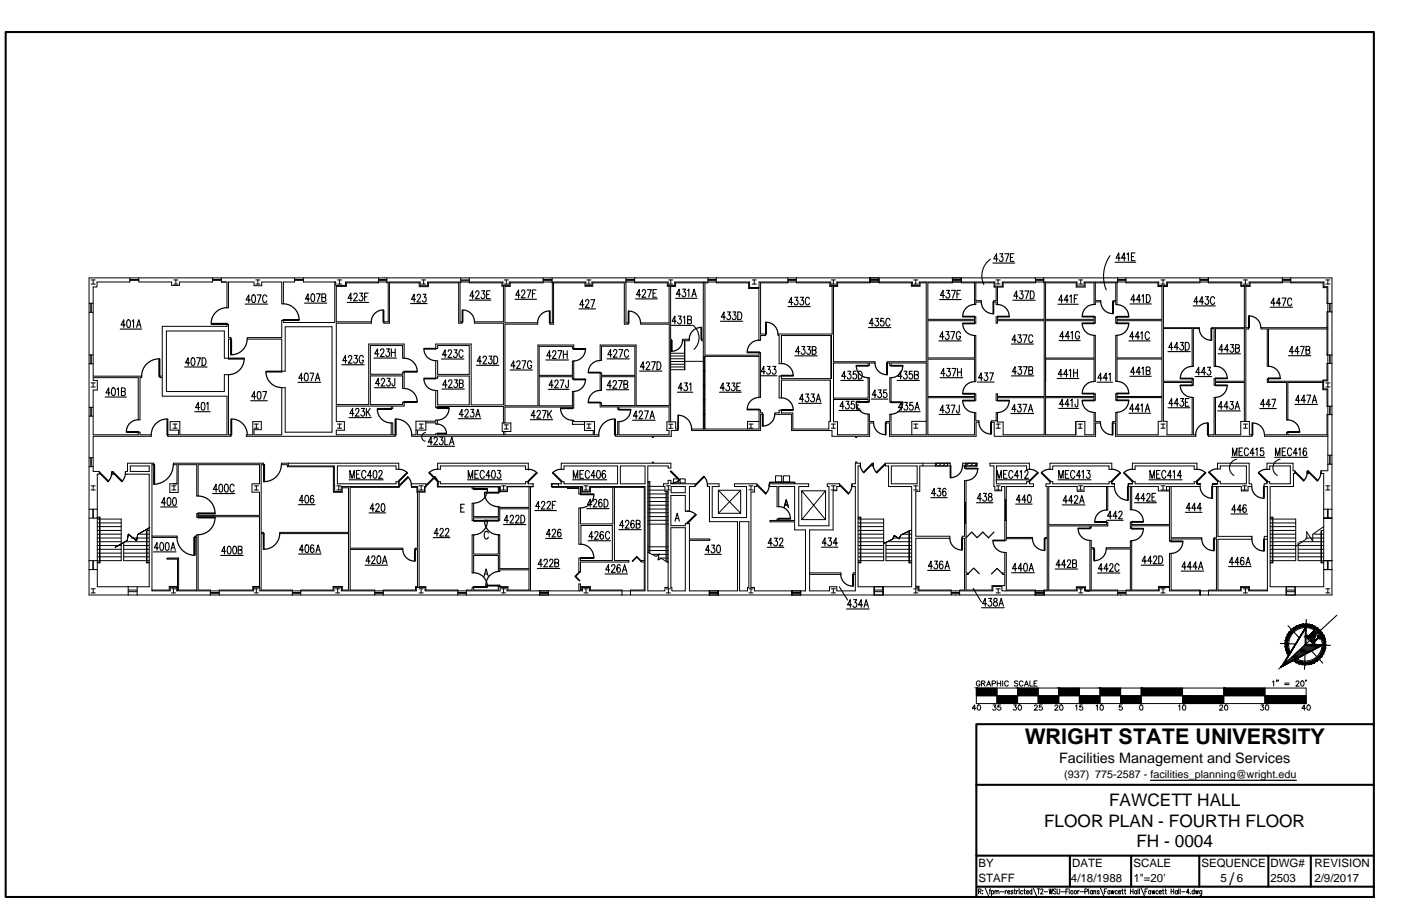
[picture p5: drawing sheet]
<svg xmlns="http://www.w3.org/2000/svg" width="432mm" height="279mm" viewBox="0 0 432 279" stroke-linecap="round" stroke-linejoin="round" font-family="sans-serif">
<defs><g id="words">
<text font-size="6.7" x="315.9" y="229.5">WRIGHT STATE UNIVERSITY</text>
<g font-size="5.3">
<text x="341.8" y="248.5">FAWCETT HALL</text>
<text x="321.8" y="254.9">FLOOR PLAN - FOURTH FLOOR</text>
<text x="350.2" y="261.3">FH - 0004</text>
<text x="378.9" y="272.8">/</text>
</g>
<text font-size="4.4" x="326.4" y="235.4">Facilities Management and Services</text>
<g font-size="3.5">
<text x="301.6" y="267.4">BY</text>
<text x="330.4" y="267.4">DATE</text>
<text x="349.3" y="267.4">SCALE</text>
<text x="370.3" y="267.4">SEQUENCE</text>
<text x="391.6" y="267.4">DWG#</text>
<text x="405.2" y="267.4">REVISION</text>
<text x="301.6" y="272.1">STAFF</text>
<text x="330.1" y="272.1">4/18/1988</text>
<text x="349.3" y="272.1">1&quot;=20'</text>
<text x="376.2" y="272.1">5</text>
<text x="381.2" y="272.1">6</text>
<text x="391.6" y="272.1">2503</text>
<text x="405.1" y="272.1">2/9/2017</text>
</g>
<text font-size="3.3" x="328" y="240">(937) 775-2587 - facilities_planning@wright.edu</text>
</g></defs>
<!-- layer: A-EXISTING -->
<g fill="none" stroke="#000" stroke-width=".31">
<path d="M27.4 96.3h1.3M27.4 93.5h1.3M28 93.5v2.8M28.1 87.6h1.3M28.1 86.3h1.3M28.1 93.5v2.8M28.7 86.3v1.3M40 85.7v1.3h-10.1v1.5h-1.2v27.5h15v.5h-.5v13h-.6v-13h-13.9v.8h1.3v3h-1.3v13.8h13.9v-.8h.6v.8h3.4v.4h-17.9v10.9h1.9v.8h-.6v34.7h9.5M40 86.5h2.8M40 86.2h2.8M42.8 85.7v1.3h10.1v1h2.4v-1h10.2v-1.3M53.6 87.6h1.2"/>
<path d="M53.6 86.3h1.2M54.2 86.3v1.3M65.5 86.5h2.7M65.5 86.2h2.7M68.2 87h1.4M68.2 85.7v1.3M78.8 87.6h1.3M78.8 86.3h1.3M79.5 86.3v1.3M90.8 85.7v1.3h-3.5v6.7h-.5v-6.7h-6.1v1.1h-2.4v-1.1h-7.9v7.9h-.5v-7.9h-1.7M90.8 86.5h2.7M90.8 86.2h2.7"/>
<path d="M93.5 85.7v1.3h10v1h3v-1h23v1.1h2.3v-1.1h23.2v1h1.9v-1h23.7v1h1.8v-1h23.5v1h2.1v-1h23v1.7h2.9v-1.7h22.1v1h1.9v-1h23.3v1h2.1v-1h23.3v1.3h2.3v-1.3h23v1.2h2.3v-1.2h22.9v1h2.5v-1h23.1v1.1h2.3v-1.1h23.1v1.4h1.2v29h-1.4v2.5h1.4v23.2M104 87.6h1.3M104 86.3h1.3M104.7 86.3v1.3M116.7 85.7v1.5h-10v1.1h-3.1v10.9h10.9v.5h-10.9v25.1h10v-18.7h11v4.4h-.5v-3.9h-10v8.8h10v-.7h.5v5.1h-.5v-3.9h-10v8.9h10v-.7h.5v1.1h-3.6v.8h-.4v-.8h-17v4.8h2.5v2.7h-2.5v1.4h17v-3.7h.4v3.7h.8v.4h-45.9v-.4h2v-4.1h2.6v2.5h-2.2v1.6h8.5v-14.5h1.1v13.7h14.4v-32.5h-14.4v13.7h-1.1v-9.9h-10.6v-.5h10.6v-5.3h.5v.7h15.9v-12.5M116.7 86.5h2.5M116.7 86.2h2.5M119.2 85.7v1.5h.4v12h-1.3v.5h1.7v-12.5h9.2v1.2h2.9v-1.2h9.3v12.5h1.1v-.5h-.7v-12h.2v-1.5M129.9 87.6h1.3M129.9 86.3h1.3M130.6 86.3v1.3M142 86.3h2.6"/>
<path d="M142 86.6h2.6M144.6 85.7v1.5h10.1v1.1h.5v10.9h-8.9v.5h8.9v25.2h-10v-18.8h-10.9v1.4h.6v-.9h9.7v8.9h-9.7v-4.2h-.6v5.3h.6v-.6h9.7v8.9h-9.7v-4.4h-.6v5.2h.5v-.3h20.4v5M155.4 87.6h1.3M155.4 86.3h1.3M156.1 86.3v1.3M167.4 85.7v1.5h-10.2v1.1h-1.6v11.2h10.1v.5h-10.1v25.2h10.2v-18.8h11v1.1h-.4v-.7h-10.2v9h10.2v-4.4h.4v5.5h-.4v-.7h-10.2v9h10.2v-4.5h.4v5.1h-.4v-.3h-20.8v4.9M167.4 86.5h2.8M167.4 86.2h2.8M170.2 85.7v1.5h10.1v1.1h2.4v-1.1h9.7v12.8h1.2v-.4h-.7v-13.9M170.2 87.2v12.3h-.7v.5h1.1v-12.8M180.9 87.6h1.2M180.9 86.3h1.2"/>
<path d="M181.5 86.3v1.3M192.9 86.5h2.7M192.9 86.2h2.7M195.6 85.7v1.5h10.1v1.1h.5v11.3h-8.7v.4h8.8v25.1h-10.2v-18.7h-11.1v4.8h.4v-4.4h10.3v9h-10.3v-.8h-.4v5.4h.4v-4.2h10.3v8.9h-10.3v-.9h-.4v1.3h5.4v.8h.4v-.8h15.4v4.6M206.1 87.6h1.3M206.1 86.3h1.3M206.7 86.3v1.3M216.8 87.2v17.4h-.5v.5h.5v27.2M217.3 87.2v22.3h16.6v-.7h.5v13.8h-.5v-12.7h-16.6v22.4M218.2 85.7v1.5h-10v1.2h-1.5v16.2h.2v.5h-.2v25M218.2 86.5h2.5M218.2 86.2h2.5"/>
<path d="M220.7 85.7v1.5h10v1.8h3.2v16h.5v-1.5h1.6v-.5h-1.6v-15.8h8.4v-1.5M231.8 87.6h1.3M231.8 86.3h1.3M232.5 86.3v1.3M242.8 86.5h2.6M242.8 86.2h2.6M245.4 85.7v1.5h10.3v1.1h.8v14.7h-16.7v.5h.3v8.7h.7v-8.7M256.2 87.6h1.3M256.2 86.3h1.3M256.9 86.3v1.3M268.2 85.7h2.7v1.3h-2.7v-1.3v1.5h-10v1.1h-1.3v23.3h12.8v.3h-1.8v.8h-.3v-.8h-10.7v10.9h10.7v-6.3h.3v7.4h-.3v-.7h-10.7v6.9h1.2v4h9.5v-6.4h.3v2.3h1.4v.4h-1.3v4.1h-3.9v.4h-.4v-.4h-7.3v-1.7h-12.4v-5h-5.2v-.5h1.3v-.8h.7v.9M268.2 86.5h2.7"/>
<path d="M268.2 86.2h2.7M270.9 85.7h-243.5v97.8h368.9M270.9 85.7v1.5h10v1.1h2.7v-1.1h1.9v24.4h-12v.3h.7v.8h.4v-.8h10.9v22.2h-10.9v-6.3h-.4v2.2h-1.1v.4h1.1v4.1h26.6v-4.3h.9v-.4h-.9v-2.5h-.4v6.8h-14.4v-11.4h14.4v.8h.4v-2h-.4v.8h-14.4v-11.5h14.4v6.9h.4v-14.2h-.4v6.9h-14.4v-11.5h14.4v.8h.4v-2h-.4v.8h-14.4v-11.3h7.6v-1.5M271 85.7h139.5v97.8h-14.1M281.6 87.6h1.3M281.6 86.3h1.3M282.3 86.3v1.3M293.6 85.7h2.7v1.3h-2.7zM293.6 86.5h2.7M293.6 86.2h2.7M296.3 85.7v1.5h4.1v6.7M307 86.3h1.2"/>
<path d="M307 87.6h1.2M307.6 86.3v1.3M319.2 85.7v1.5h-10v1.3h-1.8v5.5h-.4v-.9h-.7v-.4h.7v-4.2h-.6v-1.3h-5.6v5.5h1.6v.4h-1.6v.8h-.4h.4M319.2 86.5h2.5M319.2 86.2h2.5M321.7 85.7l.1 12.8h-14.4v-.8h-.4v2h.4v-.8h14.4v23.4h-14.4v-.8h-.4v2h.4v-.8h14.4v11.4h-12.6v-4h-1.8v-2.8h-.4v2.5M332.5 87.6h1.2M332.5 86.3h1.2M333.1 86.3v1.3M344.5 85.7v1.5h-.2v6.8h-.4v-.9h-.8v-.4h.8v-5.5h-6.3v5.5h1.7v.4h-1.7v.8h-.4v-6.7h-2.8v1.3h-2.7v-1.3h-9.4v11.3h14.9v-.8h.4v1.9h-.4v-.7h-14.9v11.5h14.9v-7h.4v14.3h-.4v-6.9h-14.9v11.5h14.9v-.8h.4v1.9h-.4v-.7h-14.9v11.4h9.3v-4.1h2.8v4.1h2.8v-6.9h.4v2.8h1.6v.5h-1.5v4h-31.3v-4.3h-.9v-.4h1.5M344.5 86.5h2.5M344.5 86.2h2.5"/>
<path d="M347 85.7v1.5h9.9v1.2h1.2v10.1h-13.8v-.7h-.4v1.8h.4v-.7h13.8v11.5h-13.8v-7h-.4v14.2h.4v-6.9h13.8v11.6h-13.8v-.9h-.4v2h.4v-.8h13.8v7.3h-1.1v4.2h-12.7v-6.9h-.4v2.8h-.9v.5h.8v4h24.8v-.4h-.8v-11.5h-.4v11.5h-7.7v-4.2h-1.1v-11.9h8.8v.8h.4v-2h-.4v.8h-8.8v-16.3h8.8v11.7h.4v-11.7h1.8v-.2h-11v-12.7h1.2v-1.2h10v-1.5M357.8 87.6h1.3M357.8 86.3h1.3M358.5 86.3v1.3M369.8 86.5h2.6M369.8 86.2h2.6M372.4 87v-1.3v1.5h10v1.1h1.1v12.8h-10.1v.2h.8v11.7h.4v-11.6h8.9v16.2h-8.9v-.8h-.4v2h.4v-.8h8.9v12M383.2 87.6h1.3M383.2 86.3h1.3M383.9 86.3v1.3M395.2 85.7v1.5h-9.9v1.1h-1.3v12.8h.8v.3h-.8v28.6M395.2 86.5h2.6"/>
<path d="M395.2 86.2h2.6M397.8 85.7v1.5h10v1.5h1.2v4.9h1.5M408.6 87.6h1.3M408.6 86.3h1.3M409.3 86.3v1.3M409.8 93.6v2.6M409.9 93.6v2.6M410.5 96.2h-1.5v4.9h-20.4v.3h2v11.6h.4v-11.6h18v8.1h1.5M27.4 112.2h1.3M27.4 109.4h1.3M28 109.4v2.8M28.1 119.4h1.3"/>
<path d="M28.1 118.1h1.3M28.1 109.4v2.8M28.7 118.1v1.3M50 100.6h19.9v-.6h.5v4.1h.7v.5h-.7v5.9h-1.3v-8.4h-17.8v18.6h17.8v-5.2h1.3v18.6h.8v.4h-19.5v-.4h3.3v-1.5h-2.6v-2.6h3v4.1h14.5v-11.9h-19.9v-5.7h-.8v-.5h.8zM206.7 114h4.4v-8.9h1.3v-.5h-2.1v.5h.7v8.9M206.7 113.2h4.3M206.7 108.9h4.3M206.7 112.3h4.3M206.7 111.5h4.3M206.7 110.6h4.3M206.7 109.8h4.3M211.1 111.4h5.7"/>
<path d="M216.8 114.5h.5M216.8 118.8h.5M216.8 119h.5M216.8 114.3h.5M216.8 110.1h.5M217 110.1v4.2M217 114.5v4.3M217 119v4.2M217.1 110.1v4.2M217.1 114.5v4.3M217.1 119v4.2M240.8 116h-.7v6.7h.7v-5.5"/>
<path d="M240.8 116.8v-.8v.8M240.8 117.2h15.1M240.8 116.8h15.4M240.8 103.5v8.7M240.8 117.2v5.5M240.8 103.5h15.4M256.2 116.8v-13.3v13.3M274.2 116.5h.4v7.5h-.4zM408.6 119.4h1.3M408.6 118.1h1.3M409.3 118.1v1.3M409.8 109.5v2.6"/>
<path d="M409.9 109.5v2.6M410.5 112.1h-1.5v5.1h-1.3v.4h-16.7v-.8h-.4v1.2h6v11.5h.3v-11.5h10.8v2.2h1.3v5.1h1.5M27.4 128.3h1.3M27.4 125.6h1.3M28 125.6v2.7M28.1 125.6v2.7M53.3 132.1h1.3M53.3 130.8h1.3M53.9 130.8v1.3M78.4 132.1h1.2M78.4 130.8h1.2M79 130.8v1.3"/>
<path d="M104 132.1h1.3M104 130.8h1.3M104.7 130.8v1.3M129.2 132.1h1.2M129.2 130.8h1.2M129.8 130.8v1.3M131.2 130.4h3.1v.4h.5v-1.2h-.5v.3h-6.1v4.2h-1.3v.4h57.7v-.4h-1.4v-4.1h-6.4v-.4h-.4v1.3h3.7M131.2 129.9v2.7h-3M154.8 130.4h2.7v2.7h-2.7zM155.2 133.1v1M155.4 132.3h1.3M155.4 131h1.3"/>
<path d="M155.6 133.1v1M156.1 131v1.3M176.4 130.9h.4M180.1 130v2.8h2.8v1.3h-48.1v-.3h-.5v.3h-5.6v-1.5M180.9 132.1h1.2M180.9 130.8h1.2M181.5 130.8v1.3M189.7 130.1v4M190.4 130.1h.4v4h15.4v-1.3h-.7v-2.7h2.8v2.2h.8v-4.2h-.2v4.7h-2v1.7h-5.5v.4h-.4v-.4h-11.3v-.4h.7zM206.1 132.1h1.3M206.1 130.8h1.3M206.7 130.8v1.3"/>
<path d="M213.2 132.3h20.7v-5.9h.5v.9h.6v.5h-.6v5h-21.2zM216.8 132.1h.5M216.8 127.6h.5M216.8 127.9h.5M216.8 123.2h.5M216.8 123.4h.5M217 123.4v4.2M217 127.9v4.2M217.1 123.4v4.2M217.1 127.9v4.2M230.8 132.1h1.3M230.8 130.8h1.3"/>
<path d="M231.5 130.8v1.3M233.9 130h-3.5v2.3M240.8 127.4h3.6v4.9h11.1v-2.3h.4M240.8 126.5v.9M255.9 130v-12.8v12.8M256.2 132.1h1.3M256.2 130.8h1.3M256.9 130.8v1.3M281.6 132.1h1.3M281.6 130.8h1.3M282.3 130.8v1.3M285.5 129.9h-4.5v4.2"/>
<path d="M307 132.1h1.3M307 130.8h1.3M307 129.8h.4M307.7 130.8v1.3M332.3 132.1h1.3M332.3 130.8h1.3M332.9 130.8v1.3M357.8 132.1h1.3M357.8 130.8h1.3M358.5 130.8v1.3M374.2 122.6h.4v11.5h7.8v-4.1h2.7v4.1h.8v.4h-13.5v-.4h1.8zM383.2 132.1h1.3"/>
<path d="M383.2 130.8h1.3M383.9 130.8v1.3M409.8 125.3v2.6M409.9 125.3v2.6M410.5 127.9h-1.5v6.2h-12.1v-.8h-.3v.8h-6.9v.4h19.6M27.4 159.8h2.6M27.4 157h2.6M27.4 143.9h1.3M27.4 141.2h1.3M28 141.2v2.7M28.1 151.1h1.3M28.1 149.8h1.3"/>
<path d="M28.1 141.2v2.7M28.6 157v2.8M28.7 149.8v1.3M28.8 157v2.8M30 159.5h.8v14.1h-.8M30 159.7h.7v13.7h-.7M30.7 145.7l-.1 .1M34.4 145.4h.5v.9h-.5zM34.4 145.6v.5M35 145.7l-.1 .1M38.7 145.4v.9M40.1 143.7h5.9v1.7h-5.9z"/>
<path d="M47.4 143.3h-.6v38.9h5.7v-1.1h2v1.1h23.7v-1.1h1.9v1.1h22.8v-1.1h2.3v1.1h23.1v-1h2.7v1h23.1v-1h2.2v1h10M47.6 143.3h-.2v-.5h-8.1v2.6h-.6v.8h7.3v34.7h-3.7v2.6M53 151.1h1.2M53 149.8h1.2M53.6 149.8v1.3M78.4 151.1h1.2M78.4 149.8h1.2M79 149.8v1.3M88.9 142.8v.9h14.2v7.9h2.1v-1.6h17.8M103.8 151.1h1.2M103.8 149.8h1.2M104.4 149.8v1.3"/>
<path d="M122.9 148.6h-.8v.6h-18.1v-5.5h18.1v1h.8v-1.9h-36.1v.5h1.8v.6h14.2v7.9h2.7v-1.4h1.9v13.8h-21.2v.4h21.2v17.4h-1.9v-1.1h-2.8v1.1h-10v1.5M122.9 149.2v-.6v.6M123 149.2v1.1h-15.1v18.8h16.2v.3h-16.2v12.6h7.6v1.5M126.8 150h1.9v1.5h2.2v-1.5h.4M129.2 151.1h1.2M129.2 149.8h1.2M129.8 149.8v1.3M134.8 150h19.3v1.5M134.9 142.8h27.9v2h-.8v-1.1h-26.3v1h-.8zM154.6 151.1h1.2M154.6 149.8h1.2M155.2 149.8v1.3"/>
<path d="M162.8 145h.1M163 150.1v6.4h-9v-.2h-.4v3h-7.6v-4.1h-.5v5.3h.5v-.8h7.6v.8h.4v-3.6h9v18.5h-9v-10.5h-.4v6h-7.6v-6h-.5v11.8h.5v-5.4h7.6v4.9h.4v-.5h9v6.3h-6.4v-1.1h-2.6v-.2h-.4v1.3h-7.6v-.9h-.5v.9h-1.8v1.5M163.5 150.1v32.1M164.2 149.2h.1M164.3 149.2h-1.5v-.6v.6v-.6h-.8v.6h-26.3v-.6h-.8l-.1 .6v1h10.7v.5h.5v-.5h8.1l-.1 1.6h-.4v-1.6M164.3 150h-8v1.5h-2.2M164.3 149.2v.9h-7.9v1.5h-2.4M170.2 149.2v1.1h8.2v2h.5v-2h.4v1.4M172.1 149.2v.8M174.9 150.3v.3h3.5M178.9 151.7h3.1v-1.4h16.6v31.7h-4.3v1.5M180 151.1h1.2"/>
<path d="M180 149.8h1.2M180.6 149.8v1.3M188.9 150.3v11.3h-10v-4.9h-.5v11.1h.5M189.4 150.3v22.6h4.4v.4h-14.9v3.1h-.5v-4.3h.5v.8h9.8v-10.8h-9.7v5.7M191.2 143.7h7.6v5.5h-7.6zM199.7 151.1h.3M199.7 148.5h.6v22.1M199.7 148.8h.3v21.7M199.7 159.3h.3M199.7 158.1h.3M199.7 154.7h.3M199.7 155.8h.3"/>
<path d="M199.7 157h.3M199.7 150h.3M199.7 152.3h.3M199.7 153.5h.3M200.3 151.1h4.6M200.3 159.3h5M200.3 158.1h5M200.3 154.7h5M200.3 155.8h5M200.3 157h5M200.3 150h4.2M200.3 152.3h5"/>
<path d="M200.3 153.5h5M205.3 151.5v21.6M205.4 151.1h1.2M205.4 149.8h1.2M205.6 151.5v21.8h.3M205.6 159.3h.3M205.6 158.1h.3M205.6 154.7h.3M205.6 155.8h.3M205.6 157h.3M205.6 152.3h.3M205.6 153.5h.3"/>
<path d="M206 149.8v1.3M206.9 150h4.3v1.9h-4.3zM207.6 147.7h1.6v1.2h-1.6zM209.6 147.7h1.6v1.2h-1.6zM221.4 151.2h6.9M221.4 158.3h6.9M221.4 151.2l6.9 7.1M221.4 151.2v7.1M228.3 151.2l-6.9 7.1M228.3 151.2v7.1M230.8 151.1h1.3M230.8 149.8h1.3"/>
<path d="M231.5 149.8v1.3M237.2 149.2v-.5h7.8v.5M237.3 149.2v-.4h7.6v.4M239 146.7h1.9v1.9h-1.9zM241.4 146.7h1.9v1.9h-1.9zM247.1 151.4h7.3M254.4 151.4l-7.3 8.8v-8.8l7.3 8.8M254.4 151.4v8.8M256.2 151.1h1.3M256.2 149.8h1.3M256.9 149.8v1.3M264.5 159.7h.6v13.7h-.6"/>
<path d="M264.5 159.5h.8v14.1h-.8M265.2 142.8h-1.1v-.3h-.4l-.1 6.7h-1v.8h1v32.2h-5.7v-1.3h-2.2v1.3h-6.2v-18.8h7.3v-12.1h1.1v-1.3h.9v-.8h-3.9v.8h.6v12.2h-9.3v-12.2h3v-.8h-12.1v.8h2.4v6.3h.5v-6.3h4.9l.1 10.5h-7.7v.4h7.6v2.5h3.4v18.8h-15.8v-1h-1v-29.5h1v-1.7h.8v-.8h-6.9v.8h3.7v9.6h-10.6v-9.6h2.1v-.8h-3.6v.8h.7v10.9h8.6v21.3h-14.8v-15.6M265.2 143.7v-.9v.9h-.7v37.2h16.5v-30.9h-7.1v-6.3h-1.1v-.9h20.1v.9h-9.4v7.8h-1.2v13.9h10.4v.6h-10.4v15.1h.7v1.1h23v-1.3h2.8v1.3h23.2v-1h2.3v1h1.6M268.7 143.1l.1 .1M268.8 142.8h.4v.9h-.4zM272.7 143.1l.1 .2M274.7 143.7h8v5.5h-8zM281.6 151.1h1.3M281.6 149.8h1.3M282.3 149.8v1.3M284.5 142.8v.9M288.3 142.8h3.8v.9h-3.8z"/>
<path d="M289 142.8l-.7 .8M290.2 142.8l-.8 .9M291.4 142.8l-.9 .9M292.1 143.4l-.4 .3M292.1 142.8v.9M296.7 142.8h4.4v.9h-4.4zM297.3 143.7v.7h.4v-.7M297.3 155h.4M297.4 155v6.3M297.5 142.8h3.6v.9h-3.6zM297.6 155v6.3M298.7 142.8l-1.2 .8"/>
<path d="M299.9 142.8l-.8 .9M301.1 143.4l-.1 .3M301.1 142.8l-.8 .9M305.1 142.8h12.2v2h-.9v-1.1h-9.3v5.5h9.3v-.6h.9v.6h1.2v.8h-8.4v15.7h8.1v.4h-8.1v.5h-.4v-16.6h-1v1.4h-2.1v-1.4h-.3v-6.3h-1.2zM307 151.1h1.3M307 149.8h1.3M307.7 149.8v1.3M309.7 154.1h.4M309.9 154.1v6.4M310 154.1v6.4M323.6 142.8h19.1v2h-.9v-1.1h-17.3v1.1h-.9zM332.4 151.1h1.3"/>
<path d="M332.4 149.8h1.3M333.1 149.8v1.3M341.1 150v7.3h.3v-7.3M342.7 148.6h-.9v.6h-17.3v-.6h-.9v.6h-1.3v.8h.5v15.7h-.8v.4h.8v15.9h-1.1v1.5M342.7 148.6v.6h.8h-.8zM343.5 149.2v.8h-9.4v1.5h-2.1v-1.5h-8.8v11.8h17.9v-.7h.3v1.1h-5.1v.7h-.4v-.7h-12.7v19.8h8.5v-1.1h2.8v1.1h1.4v-15.3h.4v2.2h.9v.4h-.9v12.7h8.2v1.5M347.7 149.2v.8v-.8h1.3zM347.7 150h9.3v1.4h3.4M348.4 150v7.2h.4v-7.2M349 149.2v-.6h.9v.6h18.2v-.6h.8v.6v-.6v.6h1h-1h1v.8h-10.4v1.4M349 142.8h19.9v2h-.8v-1.1h-18.2v1.1h-.9zM357.8 151.1h1.3"/>
<path d="M357.8 149.8h1.3M358.5 149.8v1.3M359.5 151.1h.9M360.4 150v11.8h-11.6v-.8h-.4v2h.4v-.8h11.6v4.6h.5v-.6h9.5v-.4h-9.5v-15.8M374.9 150v15.8h-.7v.4h.7v15.8h-2.4v1.5M375.3 142.8h9.7v6.4h.8v.8h-1.1v1.4h-2.1v-1.4h-8.9v-.8v.8v-.8h1.6h-1.6h1.6v-.8h.8v.8h8v-5.5h-8v.9h-.8zM375.3 149.2v-.6v.6M375.4 150v15.4h10.4M383 151.1h1.2M383 149.8h1.2M383.6 149.8v1.3M391.5 159.7h.6v13.7h-.6"/>
<path d="M391.5 159.5h.8v14.1h-.8M399.1 146.1v-.9h-.6v-2.4h-8v2h.8v-1.1h6.4v5.5h-6.4v-.6h-.8v.6h-.9v.8h1v32.2h-5.7v-1h-2.4v1h-22.1v-1h-3.1v1h-22.8M399.1 146h-.4v4h-7.2v30.9h4.9M399.2 145.5l-.1 .1M402.9 145.2h.4v.9h-.4zM403.5 145.5l-.2 .1M407.1 146h.9v34.9h-8.8M408 157h2.5M408.6 151.1h1.3M408.6 149.8h1.3M409.1 157v2.8M409.3 143.1h1.2"/>
<path d="M409.3 143.1v2.1h-2.2v.9M409.3 149.8v1.3M409.3 140.4h1.2M409.3 157v2.8M409.8 140.4v2.7M409.9 140.4v2.7M410.5 159.8h-2.5h2.5M27.4 175.7h2.6M28.6 172.9v2.8M28.8 172.9v2.8M30 171.7h7.4M30 170.6h7.4"/>
<path d="M30 169.4h7.4M30 168.2h7.4M30 167.1h7.4M30 160.1h7.4v12.8h-10M30 165.9h7.4M30 164.7h7.4M30 163.6h7.4M30 162.4h7.4M30 161.3h7.4M35.5 168.8l3.7-2.1 .4-2 2.5 2.1 .3-2 3.8-2.1-3.8 2.1-.3 2-2.5-2.1-.4 2zM38.1 171.7h7.9M38.1 170.6h7.9"/>
<path d="M38.1 169.4h7.9M38.1 168.2h7.9M38.1 167.3v5.6h7.9M38.5 167.1h7.5M40.4 165.9h5.6M43.1 164.7h2.9M45.1 163.7v9.9h.9M45.3 163.6v9.8h.7M45.4 163.6h.6M46.8 165.3h7.8v.4h-7.8M60.1 165.3v6h-.3v-5.6M128.6 169.1h-.7v.3h.7"/>
<path d="M128.7 169.1v-17.3h-.2v-1.5h-1.7v-1.1h4.5v1h-.3v1.6h-1.8v29.1h2v1.1h9.9v1.5M128.7 169.4v11.5h-.6v1.1h-10v1.5M194.9 173l.1 .1M198.6 172.9h-1v.4h1M199.7 170.3l2.5 1.3 .9-.8-.3 1.9 1-.5 2.1 1.3M199.7 168.6h.3M199.7 169.8h.3M199.7 160.5h.3M199.7 161.6h.3M200.3 168.6h5M200.3 169.8h5M200.3 160.5h5"/>
<path d="M200.3 161.6h5M201 171h4.3M202.9 172.1h2.4M205.6 171h.3M205.6 172.1h.3M205.6 168.6h.3M205.6 169.8h.3M205.6 160.5h.3M205.6 161.6h.3M206.8 162.7h4.4v19.5h-4.1v-1h-.3zM211.7 161.3l.2 .2M212.4 166.2h6.4v.4h-6.4"/>
<path d="M212.5 166.2v-4.7h-1.3v.6h-4.4v-9.3h4.4v4.9h1.3v-7.7h1.7v-.8h-7.4v-1.1h-.9v1.1h-1.4v.8h.4v1.5h1v29.7h-1v1h-5.2v-38.5h6.2v.6h.9v-1.5h-5.4v-.3h-.4v.3h-28v2h.8v-1.1h16.5v5.5h-16.5v-.6h-.8v.6h-3.1v.8h9.6v1.5h2.2v-1.5h17.1v32.2h-17.1v-1h-2.2v1h-10.4M227.9 160.9h2.9v20.3h-.4v1h-2.5zM239.5 160.5v-.4h.5v.4M247.1 160.2h7.3M249.5 176.7h9.7v.4h-9.7M263.6 176.7h-.6v.4h.6M264.5 171.7h7.8M264.5 170.6h7.8M264.5 169.4h7.8M264.5 168.2h7.8M264.5 167.1h7.8M264.5 160.1h7.8v12.8h-7.8"/>
<path d="M264.5 165.9h7.8M264.5 164.7h7.8M264.5 163.6h7.8M264.5 162.4h7.8M264.5 161.3h7.8M272.3 167.7l2.8-1.4 .5-1.2 1.5 1.1 .5-1.2 2.9-1.4-2.9 1.4-.5 1.2-1.5-1.1-.5 1.2zM273.1 171.7h7.9M273.1 170.6h7.9M273.1 169.4h7.9M273.1 168.2h7.9M273.1 167.3v5.6h7.9M273.5 167.1h7.5"/>
<path d="M275.4 165.9h5.6M278.1 164.7h2.9M280.1 163.7v9.9h.9M280.3 163.6v9.8h.7M280.3 163.6h.7M297.3 161.3h.4M309.7 160.5h.4M385.8 166.3h-10.4v15.7h7v-1.1h2.6v1.1h5.6M390.6 165.4h-.9v.9h.9M391.5 171.7h7.8M391.5 170.6h7.8M391.5 169.4h7.8"/>
<path d="M391.5 168.2h7.8M391.5 167.1h7.8M391.5 160.1h7.8v12.8h-7.8M391.5 165.9h7.8M391.5 164.7h7.8M391.5 163.6h7.8M391.5 162.4h7.8M391.5 161.3h7.8M400.1 171.7h7.9M400.1 170.6h7.9M400.1 169.4h7.9M400.1 168.2h7.9"/>
<path d="M400.1 167.3v5.6h7.9M400.5 167.1h7.5M402.4 165.9h5.6M405.1 164.7h2.9M407.1 163.7v9.9h.9M407.3 163.6v9.8h.7M407.3 163.6h.7M408 162.4l-3.4 2.4v2.1l-1.9-2.9 .1 2.1-3.5 2.4M409.1 172.9v2.8M409.3 172.9v2.8M410.5 172.9h-2.5h2.5M410.5 172.9h.1"/>
<path d="M410.5 175.7h-2.5h2.5M28.1 181.6h1.3M28.1 182.9h1.3M28.7 181.6v1.3M39.5 182h2.8M39.5 182.5h2.8M39.5 180.9h2.8M39.5 180.9v2.6M46.8 182h5.4v-1.1h2.5v1.1h5.9v-16.3h-.5v-.4h.5v-.4h.5v17.1h3.7v1.5M52.8 181.6h1.3M52.8 182.9h1.3M53.5 181.6v1.3"/>
<path d="M64.8 183h2.8M64.8 182.7h2.8M67.6 183.5v-1.5h10.3v-1.1h2.1v-21.5h-19.4v-.9h.5v.4h18.9v-7.1h-2.3v-2.6h2.3v-5.9h-18.9v9.7h-.5v-9.7h-5.7v8.6h-2.6v-2.7h2.2v-5.9h-1.1v-.5h27.9v.5h-.8v20.9h.7v.4h-.7v17.4h9.6v1.5M78.4 181.6h1.2M78.4 182.9h1.2M79 181.6v1.3M90.1 183h2.6M90.1 182.7h2.6M103.4 181.6h1.3M103.4 182.9h1.3M104.1 181.6v1.3M115.5 183h2.6"/>
<path d="M115.5 182.7h2.6M129.2 181.6h1.2M129.2 182.9h1.2M129.8 181.6v1.3M141.1 183h2.6M141.1 182.7h2.6M154.6 181.6h1.2M154.6 182.9h1.2M155.2 181.6v1.3M166.3 182.2h2.8v1.3h-2.8zM166.3 183.5v-1.3h2.8v1.3M166.3 183h2.8"/>
<path d="M166.3 182.7h2.8M178.9 180.9h3.1v1.1h9.7v1.5M179.3 180.9v1.1h-.4v-1.9h-.5v2.1M180 181.6h1.2M180 182.9h1.2M180.6 181.6v1.3M205.4 181.6h1.2M205.4 182.9h1.2M206 181.6v1.3M218.6 182.2h2.8v1.3h-2.8v-1.3v1.3M218.6 183h2.8M218.6 182.7h2.8"/>
<path d="M218.7 182.2v1.3M221.3 182.2v1.3M221.4 182.2v1.3M230.8 181.6h1.3M230.8 182.9h1.3M231.5 181.6v1.3M244 182.2h2.8v1.3h-2.8zM244 183h2.8M244 182.7h2.8M244 182.2v1.3M244.1 182.2v1.3M246.7 182.2v1.3"/>
<path d="M246.8 182.2v1.3M256.2 181.6h1.3M256.2 182.9h1.3M256.9 181.6v1.3M269.4 180.9h2.8v2.6h-2.8zM269.4 182h2.8M269.4 182.5h2.8M269.4 180.9v2.6M269.5 180.9v2.6M272.1 180.9v2.6M281.6 181.6h1.3M281.6 182.9h1.3"/>
<path d="M282.3 180.8h.9v1.2h10v1.5M282.3 181.6v1.3M293.2 183h2.6M293.2 182.7h2.6M295.8 183.5v-1.5h1.5v-16h-.7v-.6h.7v-17.2h.4v28.5h.7v.4h-.7v4.9h8v-1.4h4v-3.5h-.7v-.4h.7v-6.3h.4v11.6h9v1.5M307 181.6h1.3M307 182.9h1.3M307.7 181.6v1.3M319.1 182.2h2.7v1.3h-2.7zM319.1 183h2.7M319.1 182.7h2.7M319.1 182.2v1.3"/>
<path d="M321.8 182.2v1.3M332.5 181.6h1.2M332.5 182.9h1.2M333.1 181.6v1.3M344.5 183h2.5M344.5 182.7h2.5M357.8 181.6h1.3M357.8 182.9h1.3M358.5 181.6v1.3M369.9 182h-9v-11.3h-.5v10.2h-3.3v1.1h-8.3v-15.2h-.4v2.1h-7.4v.4h7.4v12.7h-1.4v1.5M369.9 183.5v-1.5v1.5M383.2 181.6h1.3"/>
<path d="M383.2 182.9h1.3M383.9 181.6v1.3M396.4 180.9h2.8v2.6h-2.8zM396.4 183.5v-2.6h2.8v2.6M396.4 182h2.8M396.4 182.5h2.8M408.6 181.6h1.3M408.6 182.9h1.3M409.3 181.6v1.3"/>
</g>
<!-- layer: ROOM-NUMBER -->
<g fill="none" stroke="#000" stroke-width=".34">
<path d="M305.3 79.9a6.2 6.2 0 0 0-2.1 7.8M307.6 79.9h-1.3l.8-1.7v2.4M308.2 78.2h.9l-.5 1a.67 .67 0 0 1 .6 1 .67 .67 0 0 1-1.2 0M309.7 78.2h1.2l-.8 2.4M311.4 79.4h.7M312.5 78.2h-1.1v2.4h1.1M342.1 78.9a11.2 11.2 0 0 0-1.2 10.5M345.2 79.6h-1.2l.8-1.6v2.4M346.9 79.6h-1.2l.8-1.6v2.4M347.4 78.5l.4-.5v2.4M348.7 79.1h.7M349.8 78h-1.1v2.4h1.1"/>
<path d="M39.3 98.7l.4-.1a1.62 1.62 0 0 1 0 2.4h-.1a1.82 1.82 0 0 1-.3-2.3zM40.7 99.1l.5-.5v2.4M75.6 93.8h6.9M77.1 92.5h-1.3l.9-1.6v2.4M77.8 91l.4-.1a1.62 1.62 0 0 1 0 2.4h-.1a1.87 1.87 0 0 1-.3-2.3zM79.3 90.9h1.1l-.8 2.4M82.2 91.5a.66 .66 0 0 0-.8-.5 .66 .66 0 0 0-.4 .8v.6a.66 .66 0 0 0 .4 .9 .66 .66 0 0 0 .8-.5M93.9 93.5h6.8M95.4 92.2h-1.3l.9-1.6v2.4M96.1 90.7l.4-.1a1.62 1.62 0 0 1 0 2.4h-.2a1.82 1.82 0 0 1-.2-2.3zM97.5 90.6h1.2l-.9 2.4M99.2 91.8l1.1-.2v-.8l-1.1-.2v2.4l1.1-.2v-.8l-.3-.2"/>
<path d="M107 93.3h6.6M108.6 92h-1.3l.8-1.6v2.4M109.1 90.9v-.3a.54 .54 0 0 1 .8-.1 .54 .54 0 0 1 .1 .8l-1 1.5h1.2M110.8 90.4h1l-.5 .9a.69 .69 0 0 1 .6 1 .69 .69 0 0 1-1.2 0M112.4 91.5h.7M113.5 90.4h-1.1v2.4M126.5 93.6h5.1M128.1 92.3h-1.3l.8-1.6v2.4M128.6 91.3l.1-.3a.54 .54 0 0 1 .7-.1 .54 .54 0 0 1 .1 .8l-1 1.4h1.2M130.4 90.7h.9l-.5 1a.69 .69 0 0 1 .5 .9 .69 .69 0 0 1-1 .3l-.1-.2M144.6 92.6h6.7M146.1 91.3h-1.3l.9-1.6v2.4"/>
<path d="M146.6 90.3l.1-.4a.54 .54 0 0 1 .8-.1 .54 .54 0 0 1 0 .8l-1 1.5h1.2M148.4 89.7h1l-.5 .9a.69 .69 0 0 1 .5 1.1 .69 .69 0 0 1-1.2-.1M150 90.8h.6M151.1 89.7h-1.1v2.4h1.1M158.7 92.3h6.7M160.2 91h-1.2l.8-1.6v2.4M160.8 90v-.3a.54 .54 0 0 1 .8-.1 .54 .54 0 0 1 .1 .8l-1 1.4h1.2M162.4 89.4h1.2l-.9 2.4M164.1 90.6h.7M165.2 89.4h-1.1v2.4M178.4 95.3h5.1M180 94h-1.3l.8-1.6v2.4"/>
<path d="M180.5 93l.3-.6 .5 .1 .2 .4-.3 .8-.8 1.1h1.2M182.1 92.4h1.2l-.9 2.4M195.9 92.2h6.7M197.5 90.9h-1.3l.8-1.6v2.4M198 89.9v-.4a.54 .54 0 0 1 .8-.1 .54 .54 0 0 1 .1 .8l-1 1.5h1.2M199.6 89.3h1.2l-.9 2.4M201.3 90.4h.6M202.4 89.3h-1.1v2.4h1.1M208.2 92h6.7M208.4 99.1h-1.2l.8-1.6v2.4M209 97.5h.9l-.5 .9a.68 .68 0 0 1 .6 1 .68 .68 0 0 1-1.2 0M209.8 90.7h-1.3l.9-1.5v2.3"/>
<path d="M210.4 89.2h.9l-.5 .9a.68 .68 0 0 1 .6 1 .68 .68 0 0 1-1.2 0M210.5 97.9l.5-.4v2.4M211.9 89.6l.4-.4v2.3M211.9 98.6l1.1-.2v-.8l-1.1-.1v2.4h.8l.3-.3 .1-.5-.4-.5M213.2 91.5l.7-2.3 .7 2.3M213.5 90.7h.8M222.1 99.1h6.8M223.6 97.8h-1.3l.9-1.6v2.4M224.2 96.2h.9l-.5 .9a.67 .67 0 0 1 .6 1 .67 .67 0 0 1-1.2 0M225.9 96.2h.9l-.5 .9a.67 .67 0 0 1 .6 1 .67 .67 0 0 1-1.2 0M227.4 96.2a1.3 1.3 0 0 1 1.2 .8 1.3 1.3 0 0 1-.3 1.5l-.9 .1zM242.8 94.5h6.9"/>
<path d="M244.4 93.3h-1.3l.8-1.6v2.3M245 91.7h.9l-.5 .9a.67 .67 0 0 1 .5 1 .67 .67 0 0 1-1.1 0M246.7 91.7h.9l-.5 .9a.67 .67 0 0 1 .6 1 .67 .67 0 0 1-1.2 0M249.5 92.2l-.4-.5a1.36 1.36 0 0 0-.4 2.3h.5l.3-.5M269.2 99.8h-1.3l.9-1.6v2.4M269.8 98.2h.9l-.5 .9a.68 .68 0 0 1 .6 1 .68 .68 0 0 1-1.2 0M272.3 98.2h-.8v.9a.6 .6 0 0 1 .9 .2 .7 .7 0 0 1 0 1.1 .7 .7 0 0 1-1.1-.3M274.3 98.7a.66 .66 0 0 0-.8-.5 .66 .66 0 0 0-.5 .9v.6a.66 .66 0 0 0 .5 .8 .66 .66 0 0 0 .8-.5M289.6 92.4h6.6M291.1 91.1h-1.3l.9-1.6v2.4M291.7 89.5h1l-.6 .9a.69 .69 0 0 1 .6 1.1 .69 .69 0 0 1-1.2 0M293.3 89.5h1.1l-.8 2.4"/>
<path d="M295 90.6h.6M296.1 89.5h-1.1v2.4M306 81.1h6.8M312.2 92.6h6.9M313.7 91.3h-1.2l.8-1.6v2.4M314.3 89.7h1l-.5 .9a.68 .68 0 0 1 .6 1.1 .68 .68 0 0 1-1.2 0M315.9 89.7h1.1l-.8 2.4M317.6 89.7a1.3 1.3 0 0 1 1.2 .9 1.3 1.3 0 0 1-.4 1.4l-.8 .1zM326.1 93.8h6.2M327.6 92.6h-1.3l.9-1.7v2.5M329.3 92.6h-1.3l.9-1.7v2.5M329.7 91.4l.5-.5v2.5"/>
<path d="M331.1 92.1h.7M332.2 90.9h-1.1v2.5M343.7 80.9h6.4M348.3 93.7h6.6M349.9 92.5h-1.4l.9-1.6v2.4M351.6 92.5h-1.3l.8-1.6v2.4M352 91.3l.4-.4v2.4M353.3 90.9a1.3 1.3 0 0 1 1.3 .8 1.3 1.3 0 0 1-.4 1.4l-.9 .2zM367.7 94.3h6.9M369.2 93.1h-1.2l.8-1.6v2.4M370.9 93.1h-1.2l.8-1.6v2.4M371.5 91.5h1l-.5 .9a.68 .68 0 0 1 .5 1 .68 .68 0 0 1-1.1 0"/>
<path d="M374.4 92a.68 .68 0 0 0-.9-.5 .68 .68 0 0 0-.4 .9v.6a.68 .68 0 0 0 .4 .9 .68 .68 0 0 0 .9-.6M391.5 94.8h6.9M393 93.5h-1.3l.9-1.6v2.4M394.7 93.5h-1.3l.9-1.6v2.4M395.1 91.9h1.2l-.8 2.4M398.1 92.5a.66 .66 0 0 0-.8-.6 .66 .66 0 0 0-.5 .9l.1 .9 .5 .6h.3l.4-.6M34.6 119.7l.4-.1a1.53 1.53 0 0 1 0 2.4h-.1a1.82 1.82 0 0 1-.3-2.3zM37.1 101.5h6.6M38.6 100.2h-1.3l.9-1.6v2.4M42.1 101l.7-2.4 .6 2.4M42.3 100.2h.9M56.9 113.2h6.9"/>
<path d="M58.4 111.9h-1.2l.8-1.6v2.4M59.1 110.5l.5-.2a1.62 1.62 0 0 1 0 2.4h-.2a1.82 1.82 0 0 1-.3-2.2zM60.6 110.3h1.2l-.9 2.4M62.3 110.3a1.26 1.26 0 0 1 1.2 .8 1.26 1.26 0 0 1-.4 1.5l-.8 .1zM91.8 117.9h7M93.4 116.6h-1.3l.8-1.5v2.3M94 115.2l.5-.1a1.53 1.53 0 0 1 0 2.3h-.2a1.82 1.82 0 0 1-.3-2.2zM95.5 115.1h1.2l-.8 2.3M97.2 117.4l.7-2.3 .7 2.3M97.5 116.6h.8M105.3 112.5h6.9M106.9 111.2h-1.3l.9-1.6v2.4"/>
<path d="M107.4 110.2l.1-.4a.56 .56 0 0 1 .8 0 .56 .56 0 0 1 0 .7l-1 1.5h1.2M109.2 109.6h.9l-.5 .9a.67 .67 0 0 1 .6 1.1 .67 .67 0 0 1-1.2 0M112 110.2a.67 .67 0 0 0-.8-.6 .67 .67 0 0 0-.5 .9v.6a.67 .67 0 0 0 .7 .9 .67 .67 0 0 0 .6-.9h-.4M115.2 110.4h7M115.5 119.6h6.4M116.8 109.1h-1.3l.8-1.5v2.4M117 118.3h-1.2l.8-1.6v2.4M117.3 108.1l.4-.5 .5 .1 .1 .3-.2 .8-.9 1.2h1.2M117.5 117.2l.1-.3a.54 .54 0 0 1 .8-.1 .54 .54 0 0 1 .1 .8l-1.1 1.5h1.2M119.1 107.6h.9l-.5 .9a.68 .68 0 0 1 .6 1 .68 .68 0 0 1-1.2 0M119.3 116.7h.9l-.5 .9a.69 .69 0 0 1 .6 1 .69 .69 0 0 1-1.2 0M120.6 107.6v2.4"/>
<path d="M120.6 108.7h1.2M121.7 116.7l-.2 2.3h-.5l-.2-.7M121.8 107.6v2.4M136.1 110.7h6.9M136.2 120h6.9M137.6 109.4h-1.2l.8-1.5v2.4M137.8 118.7h-1.3l.8-1.5v2.3M138.1 108.4l.4-.5 .5 .1 .2 .3-.3 .8-.8 1.2h1.1M138.3 117.7l.3-.5h.5l.2 .4-.3 .8-.8 1.1h1.2M139.9 107.9h1l-.6 .9a.68 .68 0 0 1 .6 1 .68 .68 0 0 1-1.1 0M140.1 117.2h.9l-.5 .8a.68 .68 0 0 1 .6 1.1 .68 .68 0 0 1-1.2 0M141.6 118.3l1-.1 .2-.4-.2-.6h-1v2.3l1.1-.2 .1-.6-.5-.4"/>
<path d="M142.7 108.4a.66 .66 0 0 0-.8-.5 .66 .66 0 0 0-.5 .9v.5a.67 .67 0 0 0 .5 .9 .67 .67 0 0 0 .8-.5M146.8 112.7h6.9M148.4 111.4h-1.3l.8-1.6v2.4M148.9 110.4l.3-.6 .5 .1 .2 .4-.2 .8-.9 1.1h1.2M150.7 109.8h.9l-.5 .9a.68 .68 0 0 1 .6 1 .68 .68 0 0 1-1.2 0M152.2 109.8a1.26 1.26 0 0 1 1.2 .8 1.26 1.26 0 0 1-.4 1.5l-.8 .1zM157.2 114.1h6.9M158.8 112.8h-1.3l.8-1.5v2.3M159.3 111.8l.3-.5 .5 .1 .2 .3-.3 .8-.8 1.1h1.2M160.9 111.3h1.2l-.9 2.3M163.8 111.8a.66 .66 0 0 0-.8-.5 .66 .66 0 0 0-.4 .9v.5a.69 .69 0 0 0 .6 .9 .69 .69 0 0 0 .6-.9h-.4M168.2 111h7"/>
<path d="M169.8 109.7h-1.3l.9-1.6v2.4M170.3 108.7l.1-.3a.54 .54 0 0 1 .8-.1 .54 .54 0 0 1 .1 .8l-1.1 1.4h1.2M170.5 118.8h-1.3l.9-1.6v2.4M171 117.8l.1-.4a.54 .54 0 0 1 .8-.1 .54 .54 0 0 1 0 .8l-1 1.5h1.2M171.9 108.1h1.2l-.8 2.4M172.6 117.2h1.2l-.9 2.4M173.6 108.1v2.4M173.6 109.3h1.2M174.8 108.1v2.4M175.2 117.2l-.2 2.3h-.5l-.2-.7M187.1 110.7h6.8M188.4 118.9h-1.2l.8-1.5v2.3"/>
<path d="M188.6 109.4h-1.3l.9-1.6v2.4M188.9 117.9l.2-.4 .6-.1 .3 .6-1.1 1.7h1.2M189.1 108.4l.1-.4a.54 .54 0 0 1 .8-.1 .54 .54 0 0 1 0 .8l-1 1.5h1.2M190.6 117.4h1.2l-.9 2.3M190.7 107.8h1.3l-.9 2.4M192.3 118.5l1-.1 .1-.8-1.1-.2v2.3l1.1-.2 .1-.6-.4-.4M193.7 108.4a.67 .67 0 0 0-.8-.6 .67 .67 0 0 0-.4 .9v.6a.66 .66 0 0 0 .4 .9 .66 .66 0 0 0 .8-.6M197.1 114.4h6.9M198.7 113.2h-1.3l.9-1.6v2.4M199.2 112.2l.1-.4a.54 .54 0 0 1 .8-.1 .54 .54 0 0 1 0 .8l-1 1.5h1.2M200.8 111.6h1.2l-.9 2.4M202.5 111.6a1.3 1.3 0 0 1 1.2 .8 1.3 1.3 0 0 1-.4 1.4l-.8 .2z"/>
<path d="M206.9 100.3h6.5M210.3 119.7h-1.2l.8-1.6v2.4M210.9 118.1h1l-.6 .9a.68 .68 0 0 1 .6 1 .68 .68 0 0 1-1.2 0M212.5 118.5l.4-.4v2.4M213.6 100.3a4.9 4.9 0 0 1 .3 7.4M223.3 119.7h-1.3l.9-1.6v2.4M223.9 118.1h.9l-.5 .9a.68 .68 0 0 1 .6 1 .68 .68 0 0 1-1.2 0M225.6 118.1h.9l-.5 .9a.68 .68 0 0 1 .6 1 .68 .68 0 0 1-1.2 0M227.1 119.2h.7M228.2 118.1h-1.1v2.4h1.1M234.3 115.9h5.1M235.9 114.6h-1.3l.8-1.6v2.4"/>
<path d="M236.4 113h1l-.5 .9a.67 .67 0 0 1 .5 1 .67 .67 0 0 1-1.1 0M238.2 113h.9l-.5 .9a.67 .67 0 0 1 .6 1 .67 .67 0 0 1-1.2 0M245 109.7h6.9M246.5 108.5h-1.3l.9-1.6v2.4M247.1 106.9h.9l-.5 .9a.68 .68 0 0 1 .6 1 .68 .68 0 0 1-1.2 0M248.8 106.9h.9l-.5 .9a.68 .68 0 0 1 .6 1 .68 .68 0 0 1-1.2 0M250.3 108l1-.1 .2-.3-.2-.6-1-.1v2.4h.8l.3-.3 .1-.5-.4-.5M259.2 117.3h6.9M260.7 116h-1.3l.9-1.5v2.4M261.3 114.5h.9l-.5 .9a.68 .68 0 0 1 .6 1 .68 .68 0 0 1-1.2 0M263.9 114.5h-.9l-.1 1a.7 .7 0 0 1 1.2 .6 .7 .7 0 0 1-1.2 .5v-.2M264.6 114.5a1.28 1.28 0 0 1 1.2 .8 1.28 1.28 0 0 1-.4 1.5l-.8 .1z"/>
<path d="M267.6 101h6.9M276.5 117.3h6.9M278 116h-1.3l.9-1.5v2.4M278.6 114.5h.9l-.5 .9a.68 .68 0 0 1 .6 1 .68 .68 0 0 1-1.2 0M281.1 114.5h-.8l-.1 1a.69 .69 0 0 1 .9 .1 .69 .69 0 0 1 0 .9 .69 .69 0 0 1-.9 .1l-.1-.2M281.8 115.6l1.1-.1 .2-.3-.2-.6-1.1-.1v2.4h.8l.4-.3 .1-.6-.5-.4M289.4 105.1h6.9M289.7 116.5h7M290.9 103.9h-1.2l.8-1.7v2.5M291.3 115.2h-1.3l.8-1.6v2.4M291.5 102.2h1l-.6 1a.69 .69 0 0 1 .6 .9 .69 .69 0 0 1-1.1 .3v-.2M291.9 113.6h.9l-.5 .9a.69 .69 0 0 1 .6 1.1 .69 .69 0 0 1-1.2-.1"/>
<path d="M293 102.2h1.2l-.8 2.5M293.4 113.6h1.2l-.8 2.4M295.1 113.6v2.4M295.1 114.8h1.2M296 102.8a.67 .67 0 0 0-.8-.5 .67 .67 0 0 0-.5 .9v.5a.69 .69 0 0 0 .7 1 .69 .69 0 0 0 .6-1h-.4M296.3 113.6v2.4M301.3 117.8h5.1M302.9 116.6h-1.3l.8-1.6v2.4M303.5 115h.9l-.5 .9a.68 .68 0 0 1 .6 1 .68 .68 0 0 1-1.2 0M305 115h1.2l-.9 2.4M311.7 106.1h6.8M311.7 115.9h6.9"/>
<path d="M313.2 104.8h-1.3l.9-1.5v2.3M313.3 114.7h-1.3l.9-1.6v2.4M313.8 103.3h.9l-.5 .9a.68 .68 0 0 1 .6 1 .68 .68 0 0 1-1.2 0M313.9 113.1h.9l-.5 .9a.68 .68 0 0 1 .6 1 .68 .68 0 0 1-1.2 0M315.3 103.3h1.2l-.8 2.3M315.4 113.1h1.2l-.9 2.4M317.1 114.2l1-.1 .2-.3-.2-.6-1-.1v2.4l1.1-.3 .1-.5-.4-.5M318.3 103.8a.66 .66 0 0 0-.8-.5 .66 .66 0 0 0-.5 .9v.5a.66 .66 0 0 0 .5 .9 .66 .66 0 0 0 .8-.5M325.9 116.7h6.6M326.4 105h6.5M327.4 115.5h-1.2l.8-1.6v2.4M327.9 103.8h-1.2l.8-1.6v2.4"/>
<path d="M329.1 115.5h-1.3l.9-1.6v2.4M329.5 114.3l.5-.4v2.4M329.6 103.8h-1.2l.8-1.6v2.4M330 102.6l.5-.4v2.4M330.9 113.9v2.4M330.9 115h1.2M332.1 113.9v2.4M332.7 102.8a.66 .66 0 0 0-.8-.6 .66 .66 0 0 0-.5 .9v.5a.69 .69 0 0 0 .7 1 .69 .69 0 0 0 .6-1h-.4M338.1 117.9h4.8M339.7 116.6h-1.3l.8-1.6v2.4M341.3 116.6h-1.2l.8-1.6v2.4M341.8 115.5l.4-.5v2.4"/>
<path d="M348 105.1h6.5M348.2 116h6.6M349.5 103.9h-1.3l.9-1.6v2.4M349.8 114.8h-1.3l.8-1.6v2.3M351.2 103.9h-1.3l.8-1.6v2.4M351.5 114.8h-1.3l.9-1.6v2.3M351.6 102.8l.4-.5v2.4M351.9 113.6l.5-.4v2.3M353.3 114.3l1-.1 .1-.8-1.1-.2v2.3l1.1-.2v-.8l-.4-.2M354.3 102.8a.68 .68 0 0 0-.9-.5 .68 .68 0 0 0-.5 .9v.6a.68 .68 0 0 0 .5 .9 .68 .68 0 0 0 .9-.6M360 108.4h6.8M361.5 107.2h-1.3l.9-1.6v2.4"/>
<path d="M363.2 107.2h-1.3l.9-1.6v2.4M363.8 105.6h.9l-.5 .9a.68 .68 0 0 1 .6 1 .68 .68 0 0 1-1.2 0M365.3 105.6a1.26 1.26 0 0 1 1.3 .8 1.26 1.26 0 0 1-.4 1.4l-.9 .2zM368.3 116.1h5.1M369.9 114.9h-1.3l.9-1.6v2.4M371.6 114.9h-1.3l.9-1.6v2.4M372.2 113.3h.9l-.5 .9a.68 .68 0 0 1 .6 1 .68 .68 0 0 1-1.2 0M375.4 109.1h6.9M377 107.8h-1.3l.9-1.5v2.3M378.7 107.8h-1.3l.9-1.5v2.3M379.3 106.3h.9l-.5 .9a.68 .68 0 0 1 .6 1 .68 .68 0 0 1-1.2 0M380.8 107.4l1-.1 .2-.4-.2-.5-1-.1v2.3h.8l.3-.2 .1-.6-.4-.4"/>
<path d="M397.1 109.7h6.9M398.7 108.4h-1.3l.8-1.6v2.4M400.4 108.4h-1.3l.8-1.6v2.4M400.8 106.8h1.2l-.9 2.4M402.5 108l1-.2 .2-.3-.2-.6-1-.1v2.4h.8l.3-.2 .1-.6-.4-.4M32.4 122.4h6.6M33.9 121.2h-1.2l.8-1.6v2.4M36.1 120.1l.4-.5v2.4M37.4 120.7l1.1-.1v-.8l-1.1-.2v2.4l1.1-.2 .1-.6-.4-.5M60 127h4.8M61.6 125.7h-1.3l.8-1.6v2.4M62.2 124.2l.5-.1a1.62 1.62 0 0 1 0 2.4h-.2a1.82 1.82 0 0 1-.3-2.3z"/>
<path d="M63.7 124.6l.4-.5v2.4M77.3 123.6h5.1M78.8 122.3h-1.2l.8-1.6v2.4M79.5 120.8l.4-.1a1.62 1.62 0 0 1 0 2.4h-.1a1.87 1.87 0 0 1-.3-2.3zM81 120.7h1.1l-.8 2.4M107.5 128.8h6.9M109.1 127.5h-1.3l.9-1.5v2.3M109.6 126.5l.4-.5h.5l.1 .4-.2 .8-.9 1.1h1.2M111.4 126h.9l-.5 .8a.68 .68 0 0 1 .6 1.1 .68 .68 0 0 1-1.2 0M112.9 126v2.3M113.3 127l.8 1.3M114.1 126l-1.2 1.5"/>
<path d="M131.1 133.4a1.38 1.38 0 0 0-1.1 1.3 1.38 1.38 0 0 0 1 1.4M131.7 137.6h8.4M133.3 136.4h-1.3l.9-1.6v2.4M133.8 135.4l.3-.6 .5 .1 .2 .3-.3 .8-.8 1.2h1.2M135.6 134.8h.9l-.5 .9a.68 .68 0 0 1 .6 1 .68 .68 0 0 1-1.2 0M137.1 134.8v2.4h1M138.5 137.2l.7-2.4 .7 2.4M138.8 136.4h.9M141.2 129.1h7M142.8 127.9h-1.3l.9-1.6v2.3M143.3 126.8l.1-.3a.54 .54 0 0 1 .8-.1 .54 .54 0 0 1 0 .8l-1 1.4h1.2M145.1 126.3h.9l-.5 .9a.67 .67 0 0 1 .6 1 .67 .67 0 0 1-1.2 0"/>
<path d="M146.6 128.6l.7-2.3 .7 2.3M146.9 127.9h.8M163.5 129.4h6.9M165 128.2h-1.3l.9-1.6v2.4M165.5 127.1l.4-.5 .5 .1 .2 .3-.3 .8-.8 1.2h1.1M167.1 126.6h1.2l-.8 2.4M168.8 126.6v2.4M169 120.1h6.4M169.3 127.6l.7 1.4M170 126.6l-1.2 1.6M186.9 120.2h6.9M195 129.6h6.9"/>
<path d="M196.5 128.3h-1.3l.9-1.6v2.4M197 127.3l.1-.3a.54 .54 0 0 1 .8-.1 .54 .54 0 0 1 0 .7l-1 1.5h1.2M198.6 126.7h1.2l-.8 2.4M200.3 129.1l.7-2.4 .7 2.4M200.6 128.3h.8M208.8 121h4.7M221.8 121h6.6M246.2 124.4h7M247.7 123.1h-1.3l.9-1.6v2.4M248.3 121.5h.9l-.5 .9a.68 .68 0 0 1 .6 1.1 .68 .68 0 0 1-1.2 0M250 121.5h1l-.5 .9a.69 .69 0 0 1 .5 1.1 .69 .69 0 0 1-1.2 0M251.6 123.9l.6-2.4 .7 2.4"/>
<path d="M251.8 123.1h.9M258.6 126.6h6.7M260.2 125.3h-1.3l.8-1.5v2.3M260.7 123.8h1l-.5 .8a.68 .68 0 0 1 .6 1.1 .68 .68 0 0 1-1.2 0M263.3 123.8h-.9v1a.7 .7 0 0 1 1.1 .5 .7 .7 0 0 1-1.1 .6l-.1-.2M264 124.9h.6M265.1 123.8h-1.1v2.3h1.1M268.5 123.1h5.2M270.1 121.8h-1.3l.9-1.6v2.4M270.7 120.2h.9l-.5 .9a.68 .68 0 0 1 .6 1.1 .68 .68 0 0 1-1.2-.1M273.2 120.2h-.8l-.1 1.1a.7 .7 0 0 1 1.1 .5 .7 .7 0 0 1-1.1 .6l-.1-.3M276.6 127h7"/>
<path d="M278.2 125.7h-1.3l.9-1.6v2.4M278.8 124.1h.9l-.5 .9a.67 .67 0 0 1 .6 1 .67 .67 0 0 1-1.2 0M281.3 124.1h-.8l-.1 1a.7 .7 0 0 1 1.1 .6 .7 .7 0 0 1-1.1 .6l-.1-.3M282 126.5l.7-2.4 .7 2.4M282.3 125.7h.8M289.4 127.8h6.5M291 126.5h-1.3l.9-1.6v2.5M291.6 124.9h.9l-.5 1a.68 .68 0 0 1 .6 1 .68 .68 0 0 1-1.2 0M293.1 124.9h1.2l-.8 2.5M295.7 124.9l-.2 2.3h-.5l-.2-.7M311.6 127.5h7M313.2 126.3h-1.3l.8-1.6v2.4"/>
<path d="M313.7 124.7h1l-.5 .9a.68 .68 0 0 1 .6 1 .68 .68 0 0 1-1.2 0M315.3 124.7h1.2l-.9 2.4M317 127.1l.6-2.4 .7 2.4M317.2 126.3h.9M326.3 126h6.1M327.8 124.7h-1.2l.8-1.6v2.4M329.5 124.7h-1.2l.8-1.6v2.4M330 123.5l.4-.4v2.4M332.2 123.1l-.1 2.2-.2 .2-.4-.1-.1-.7M348 127.4h6.6M349.5 126.2h-1.3l.9-1.6v2.4M351.2 126.2h-1.3l.9-1.6v2.4"/>
<path d="M351.6 125l.5-.4v2.4M353 127l.7-2.4 .6 2.4M353.2 126.2h.9M360 125.7h6.7M361.5 124.5h-1.2l.8-1.6v2.4M363.2 124.5h-1.2l.8-1.6v2.4M363.8 122.9h1l-.5 .9a.68 .68 0 0 1 .5 1 .68 .68 0 0 1-1.1 0M365.4 124.1h.6M366.5 122.9h-1.1v2.4h1.1M375.3 126.7h7M376.8 125.4h-1.2l.8-1.6v2.4M378.6 125.4h-1.4l.9-1.6v2.4"/>
<path d="M379.2 123.8h.9l-.5 1a.67 .67 0 0 1 .5 1 .67 .67 0 0 1-1.1 0M380.7 126.2l.7-2.4 .6 2.4M380.9 125.4h.9M381.9 139.3h.7M383 138.1h-1.1v2.4h1.1M384.8 138.7l-.4-.6a1.36 1.36 0 0 0-.4 2.4l.5-.1 .3-.4M386.6 139.8h-1.3l.8-1.7v2.4M387 138.6l.4-.5v2.4M388.3 126h5.1M389.4 138.1h-.9v1.1a.7 .7 0 0 1 1.1 .5 .7 .7 0 0 1-1.1 .6l-.1-.2M389.8 124.7h-1.3l.9-1.6v2.4M391.6 124.7h-1.4l.9-1.6v2.4"/>
<path d="M392 123.1h1.2l-.9 2.4M395.2 139.3h.7M396.3 138.1h-1.1v2.4h1.1M398.1 138.7l-.4-.6a1.36 1.36 0 0 0-.4 2.4l.5-.1 .3-.4M399.1 124.7h7M399.9 139.8h-1.3l.8-1.7v2.4M400.3 138.6l.4-.5v2.4M400.6 123.5h-1.3l.9-1.7v2.5M402.4 123.5h-1.4l.9-1.7v2.5M402.6 138.5l-.5-.4a1.44 1.44 0 0 0 .1 2.4 .7 .7 0 0 0 .5-.8 .7 .7 0 0 0-.8-.5l-.3 .6M402.8 121.8h1.2l-.9 2.5M404.5 124.3l.6-2.5 .7 2.5"/>
<path d="M404.7 123.5h.9M49.5 156.4h5.1M51.1 155.1h-1.3l.8-1.6v2.4M51.7 153.6l.5-.1a1.67 1.67 0 0 1 0 2.4h-.2a1.87 1.87 0 0 1-.3-2.3zM53.4 153.6l.5-.1a1.67 1.67 0 0 1 0 2.4h-.2a1.87 1.87 0 0 1-.3-2.3zM65.5 152.2h6.9M67 150.9h-1.2l.8-1.6v2.4M67.7 149.5l.4-.2a1.67 1.67 0 0 1 0 2.4h-.1a1.87 1.87 0 0 1-.3-2.2zM69.4 149.5l.5-.2a1.67 1.67 0 0 1 0 2.4h-.2a1.87 1.87 0 0 1-.3-2.2zM72.2 149.9a.67 .67 0 0 0-.9-.6 .67 .67 0 0 0-.4 1v.5a.67 .67 0 0 0 .4 .9 .67 .67 0 0 0 .9-.6M92 155.6h5.1M93.5 154.4h-1.2l.8-1.6v2.4"/>
<path d="M94.2 152.9l.4-.1a1.67 1.67 0 0 1 0 2.4h-.1a1.87 1.87 0 0 1-.3-2.3zM96.7 153.1l-.5-.3a1.49 1.49 0 0 0 0 2.4 .7 .7 0 0 0 .5-.9 .7 .7 0 0 0-.8-.5l-.3 .6M107.6 148h10.5M107.8 147.5v-2.4l.7 2.4 .7-2.4v2.4M109.9 146.2h.6M111 145.1h-1.1v2.4h1.1M112.8 145.7a.68 .68 0 0 0-.9-.6 .68 .68 0 0 0-.4 .9v.6a.68 .68 0 0 0 .4 .9 .68 .68 0 0 0 .9-.6M113.8 158.2h5.1M114.6 146.7h-1.3l.8-1.6v2.4M115.2 145.2l.5-.1a1.67 1.67 0 0 1 0 2.4h-.2a1.87 1.87 0 0 1-.3-2.3zM115.3 156.9h-1.2l.8-1.6v2.4M115.8 155.9l.1-.4a.54 .54 0 0 1 .8 0 .54 .54 0 0 1 .1 .7l-1 1.5h1.1"/>
<path d="M116.8 145.7l.1-.4a.54 .54 0 0 1 .7-.1 .54 .54 0 0 1 .1 .8l-1 1.5h1.2M117.7 155.5l.4-.2a1.62 1.62 0 0 1 0 2.4h-.1a1.82 1.82 0 0 1-.3-2.2zM142 156.6h.7M143.1 155.5h-1.1v2.4h1.1M144.1 148h10.5M144.3 147.5v-2.4l.7 2.4 .7-2.4v2.4M146.4 146.2h.6M147.5 145.1h-1.1v2.4h1.1M149.3 145.7a.68 .68 0 0 0-.9-.6 .68 .68 0 0 0-.4 .9v.6a.68 .68 0 0 0 .4 .9 .68 .68 0 0 0 .9-.6M151.1 146.7h-1.3l.8-1.6v2.4M151.7 145.2l.5-.1a1.67 1.67 0 0 1 0 2.4h-.2a1.87 1.87 0 0 1-.3-2.3zM153.3 145.1h1l-.5 .9a.68 .68 0 0 1 .6 1 .68 .68 0 0 1-1.2 0"/>
<path d="M157.2 159.5l.1-.4a.54 .54 0 0 1 .8-.1 .54 .54 0 0 1 .1 .8l-1 1.5h1.1M158.9 159.5l.1-.4a.54 .54 0 0 1 .8-.1 .54 .54 0 0 1 .1 .8l-1.1 1.5h1.2M160.5 158.9a1.3 1.3 0 0 1 1.3 .8 1.3 1.3 0 0 1-.4 1.5l-.9 .1zM164.9 157.5h6.6M166.4 156.2h-1.3l.9-1.6v2.4M166.9 155.2l.1-.4a.54 .54 0 0 1 .7-.1 .54 .54 0 0 1 .1 .8l-1 1.5h1.2M168.6 155.2l.1-.4a.54 .54 0 0 1 .8-.1 .54 .54 0 0 1 .1 .8l-1.1 1.5h1.2M170.2 155.8h.7M171.3 154.6h-1.1v2.4M176.5 148h10.5M176.7 147.5v-2.4l.7 2.4 .7-2.4v2.4M178.7 146.2h.8"/>
<path d="M179.9 145.1h-1.2v2.4h1.2M180.8 156.9h6.9M181.7 145.7a.67 .67 0 0 0-.9-.6 .67 .67 0 0 0-.4 .9v.6a.67 .67 0 0 0 .4 .9 .67 .67 0 0 0 .9-.6M182.4 155.6h-1.3l.8-1.6v2.4M182.9 154.5l.1-.3a.54 .54 0 0 1 .7-.1 .54 .54 0 0 1 .1 .8l-1 1.5h1.2M183.4 146.7h-1.2l.8-1.6v2.4M184.1 145.2l.4-.1a1.67 1.67 0 0 1 0 2.4h-.1a1.87 1.87 0 0 1-.3-2.3zM185.5 154.3l-.5-.3a1.44 1.44 0 0 0 .1 2.4 .7 .7 0 0 0 .5-.9 .7 .7 0 0 0-.8-.5l-.3 .6M186.2 154a1.28 1.28 0 0 1 1.2 .8 1.28 1.28 0 0 1-.4 1.5l-.8 .1zM186.6 145.4l-.5-.3a1.49 1.49 0 0 0 .1 2.4 .7 .7 0 0 0 .5-.8 .7 .7 0 0 0-.9-.6l-.2 .6M208.3 159.9h.8M241.7 156.5l.6-2.4 .7 2.4"/>
<path d="M241.9 155.7h.9M286.9 153.5h5M288.4 152.2h-1.3l.9-1.6v2.4M289 150.6h.9l-.5 .9a.69 .69 0 0 1 .6 1 .69 .69 0 0 1-1.2 0M291.5 150.9l-.5-.3a1.44 1.44 0 0 0 .1 2.4 .7 .7 0 0 0 .5-.9 .7 .7 0 0 0-.8-.5l-.3 .6M300.9 155h5.1M302.5 153.8h-1.3l.9-1.6v2.3M303.1 152.2h.9l-.5 .9a.67 .67 0 0 1 .6 1 .67 .67 0 0 1-1.2 0M304.8 152.3v.7a.86 .86 0 0 1 .9 .5 .86 .86 0 0 1-.3 1 .73 .73 0 0 1-.9-.7 .73 .73 0 0 1 .9-.7l.3-.3-.1-.5zM307 148h10.2M307.3 147.5v-2.4l.6 2.4 .7-2.4v2.4M309.3 146.2h.7"/>
<path d="M310.4 145.1h-1.1v2.4h1.1M312.2 145.7a.67 .67 0 0 0-.9-.6 .67 .67 0 0 0-.4 .9v.6a.67 .67 0 0 0 .4 .9 .67 .67 0 0 0 .9-.6M313 155.5h5.1M314 146.7h-1.3l.8-1.6v2.4M314.4 145.6l.4-.5v2.4M314.6 154.2h-1.3l.8-1.6v2.4M315.9 145.7v-.4a.54 .54 0 0 1 .8-.1 .54 .54 0 0 1 .1 .8l-1 1.5h1.2M316.2 154.2h-1.2l.8-1.6v2.4M316.9 152.7l.4-.1a1.62 1.62 0 0 1 0 2.4h-.1a1.87 1.87 0 0 1-.3-2.3zM326.1 148h10.2M326.3 147.5v-2.4l.7 2.4 .7-2.4v2.4M327.4 155.7h7"/>
<path d="M328.4 146.2h.6M328.9 154.4h-1.2l.8-1.6v2.4M329.5 145.1h-1.1v2.4h1.1M330.6 154.4h-1.2l.8-1.6v2.4M331.1 153.4l.1-.4a.54 .54 0 0 1 .8 0 .54 .54 0 0 1 .1 .7l-1 1.5h1.1M331.3 145.7a.68 .68 0 0 0-.9-.6 .68 .68 0 0 0-.4 .9v.6a.68 .68 0 0 0 .4 .9 .68 .68 0 0 0 .9-.6M332.8 155.2l.6-2.4 .7 2.4M333 154.4h.9M333.1 146.7h-1.3l.8-1.6v2.4M333.5 145.6l.4-.5v2.4M335 145.1h.9l-.5 .9a.68 .68 0 0 1 .6 1 .68 .68 0 0 1-1.2 0M342.6 159.2h-1.3l.9-1.6v2.4"/>
<path d="M344.3 159.2h-1.3l.9-1.6v2.4M344.8 158.2l.1-.4a.54 .54 0 0 1 .8-.1 .54 .54 0 0 1 .1 .8l-1.1 1.5h1.2M349.7 155h6.7M351.2 153.8h-1.3l.9-1.6v2.3M352.9 153.8h-1.3l.9-1.6v2.3M353.5 152.7v-.3a.54 .54 0 0 1 .8-.1 .54 .54 0 0 1 .1 .7l-1 1.5h1.2M354.1 148h10.2M354.4 147.5v-2.4l.7 2.4 .7-2.4v2.4M355.1 153.3h.6M356.2 152.2h-1.1v2.3h1.1M356.5 146.2h.6M357.6 145.1h-1.1v2.4h1.1"/>
<path d="M359.3 145.7a.67 .67 0 0 0-.8-.6 .67 .67 0 0 0-.4 .9v.6a.67 .67 0 0 0 .4 .9 .67 .67 0 0 0 .8-.6M361.1 146.7h-1.3l.9-1.6v2.4M361.5 145.6l.5-.5v2.4M364.2 146.7h-1.3l.9-1.6v2.4M365.4 158h5.1M366.9 156.7h-1.3l.9-1.6v2.4M368.6 156.7h-1.3l.9-1.6v2.4M370.3 156.7h-1.3l.9-1.6v2.4M379.4 158.5h5.1M379.6 141h10.2M379.9 140.5v-2.4l.6 2.4 .7-2.4v2.4M380.9 157.2h-1.2l.8-1.5v2.3"/>
<path d="M381.1 141.6a2.69 2.69 0 0 0-2.1 2.2 2.69 2.69 0 0 0 1.3 2.8M382.6 157.2h-1.2l.8-1.5v2.3M384.1 156l-.1-.2-.4-.1a1.46 1.46 0 0 0 0 2.3 .7 .7 0 0 0 .5-.8 .7 .7 0 0 0-.8-.5l-.3 .5M392.9 141h10.2M393.1 140.5v-2.4l.7 2.4 .7-2.4v2.4M394.5 141.6a2.69 2.69 0 0 0-2.1 2.2 2.69 2.69 0 0 0 1.3 2.8M47.3 170.2h6.9M48.8 168.9h-1.2l.8-1.6v2.4M49.5 167.4l.4-.1a1.66 1.66 0 0 1 0 2.4h-.1a1.9 1.9 0 0 1-.3-2.3zM51.2 167.4l.4-.1a1.66 1.66 0 0 1 0 2.4h-.2a1.9 1.9 0 0 1-.2-2.3zM52.7 169.7l.7-2.4 .6 2.4M52.9 168.9h.9"/>
<path d="M68 171.3h6.9M69.6 170h-1.3l.9-1.5v2.3M70.3 168.6l.4-.1a1.62 1.62 0 0 1 0 2.3h-.2a1.82 1.82 0 0 1-.2-2.2zM72 168.6l.4-.1a1.62 1.62 0 0 1 0 2.3h-.2a1.82 1.82 0 0 1-.2-2.2zM73.4 169.6l1-.1 .1-.8-1.1-.2v2.3l1.1-.2 .1-.6-.4-.4M92 170.9h7M93.6 169.6h-1.3l.8-1.6v2.4M94.2 168.1l.5-.1a1.62 1.62 0 0 1 0 2.4h-.2a1.87 1.87 0 0 1-.3-2.3zM96.7 168.4l-.1-.3-.4-.1a1.46 1.46 0 0 0 .1 2.4 .7 .7 0 0 0 .5-.8 .7 .7 0 0 0-.9-.5l-.2 .5M97.4 170.4l.7-2.4 .6 2.4M97.6 169.6h.9M112.5 174.3h7"/>
<path d="M114.1 173h-1.3l.8-1.6v2.4M114.6 172l.1-.3a.54 .54 0 0 1 .7-.1 .54 .54 0 0 1 .1 .8l-1 1.4h1.2M116.4 171.5l.5-.1a1.62 1.62 0 0 1 0 2.4h-.2a1.82 1.82 0 0 1-.3-2.3zM117.9 173.8l.7-2.4 .7 2.4M118.1 173h.9M133.5 165.8h5.2M135.1 164.5h-1.3l.9-1.5v2.3M135.6 163.5l.3-.5h.6l.1 .4-.2 .8-.9 1.1h1.2M137.3 163.5l.3-.5h.5l.2 .4-.2 .8-.9 1.1h1.2M149.2 177.8l.6-2.4 .7 2.4M149.4 177h.9M150.5 164.4a.66 .66 0 0 0-.8-.5 .66 .66 0 0 0-.5 .8v.6a.66 .66 0 0 0 .5 .9 .66 .66 0 0 0 .8-.5"/>
<path d="M155.2 161.8h6.9M156.7 160.5h-1.3l.9-1.6v2.4M165.6 175.3h6.9M167.1 174h-1.2l.8-1.6v2.4M167.7 173l.3-.6h.4l.3 .5-.2 .8-.9 1.1h1.2M168.2 166h5M169.4 173l.1-.4a.56 .56 0 0 1 .8 0 .56 .56 0 0 1 0 .8l-1 1.4h1.2M169.7 164.8h-1.3l.9-1.6v2.4M170.2 163.8l.2-.5 .5-.1 .4 .7-1.2 1.7h1.2M171 173.6l1-.1 .1-.9-1.1-.2v2.4l1.1-.2 .1-.6-.4-.4M172.9 163.5l-.5-.3a1.46 1.46 0 0 0 0 2.4 .7 .7 0 0 0 .5-.9 .7 .7 0 0 0-.8-.5l-.3 .6M181.2 166.8h6.9"/>
<path d="M182.8 165.5h-1.3l.9-1.6v2.4M183.3 164.5l.4-.6 .5 .1 .1 .4-.2 .8-.9 1.1h1.2M185.9 164.3v-.3l-.5-.1a1.46 1.46 0 0 0 .1 2.4 .7 .7 0 0 0 .5-.8 .7 .7 0 0 0-.8-.6l-.3 .6M186.5 177h6.9M187.9 164.5a.66 .66 0 0 0-.8-.6 .66 .66 0 0 0-.5 .9v.6a.67 .67 0 0 0 .5 .9 .67 .67 0 0 0 .8-.6M188 175.7h-1.3l.9-1.6v2.4M188.5 174.7l.2-.4 .5-.2 .3 .7-1.1 1.7h1.2M190.7 163.3h6.9M191.1 174.5l-.5-.4a1.44 1.44 0 0 0 .1 2.4 .7 .7 0 0 0 .5-.8 .7 .7 0 0 0-.8-.6l-.3 .6M191.8 176.5l.7-2.4 .7 2.4M192.1 175.7h.8M192.3 162.1h-1.3l.9-1.6v2.4"/>
<path d="M192.8 161.1l.1-.4a.54 .54 0 0 1 .8-.1 .54 .54 0 0 1 0 .8l-1 1.5h1.2M195.4 160.8l-.5-.3a1.49 1.49 0 0 0 .1 2.4 .7 .7 0 0 0 .5-.9 .7 .7 0 0 0-.8-.5l-.3 .6M196.1 161.6l1-.1 .2-.3-.2-.6-1-.1v2.4h.8l.3-.3 .1-.5-.4-.5M208 160.7l.7-2.4 .7 2.4M217.2 171h5.1M218.8 169.7h-1.3l.8-1.6v2.4M219.3 168.1h1l-.5 .9a.68 .68 0 0 1 .6 1 .68 .68 0 0 1-1.2 0M221.1 168.2l.4-.1a1.62 1.62 0 0 1 0 2.4h-.1a1.87 1.87 0 0 1-.3-2.3zM236.5 168.8h5.1M238 167.5h-1.3l.9-1.5v2.3M238.6 166h1l-.5 .8a.69 .69 0 0 1 .5 1.1 .69 .69 0 0 1-1.2 0M240.3 166.5l.3-.5h.5l.2 .4-.3 .8-.8 1.1h1.2"/>
<path d="M253.2 168.8h5M254.7 167.5h-1.3l.9-1.6v2.4M255.3 165.9h.9l-.5 .9a.67 .67 0 0 1 .6 1 .67 .67 0 0 1-1.2 0M258.1 167.5h-1.3l.9-1.6v2.4M285.9 175.9h6.9M287.4 174.6h-1.3l.9-1.6v2.4M288 173h.9l-.5 1a.67 .67 0 0 1 .6 1 .67 .67 0 0 1-1.2 0M290.6 173.4l-.6-.4a1.46 1.46 0 0 0 .2 2.4 .72 .72 0 0 0 .5-.8 .72 .72 0 0 0-.9-.6l-.3 .6M291.3 175.4l.6-2.4 .7 2.4M291.5 174.6h.9M311.8 176.6h7M313.3 175.4h-1.2l.8-1.6v2.4"/>
<path d="M315.1 175.4h-1.3l.8-1.6v2.4M315.7 173.9l.5-.1a1.66 1.66 0 0 1 0 2.4h-.2a1.9 1.9 0 0 1-.3-2.3zM317.2 176.2l.7-2.4 .6 2.4M317.4 175.4h.9M325.2 175.5h6.9M326.8 174.2h-1.3l.9-1.6v2.4M328.5 174.2h-1.3l.9-1.6v2.4M329 173.2l.2-.5 .5-.1 .3 .7-1.1 1.7h1.2M330.6 173.8l1-.1 .2-.4-.2-.6-1-.1v2.4l1.1-.2 .1-.6-.4-.4M338.3 176.7h6.9M339.8 175.4h-1.3l.9-1.6v2.4M341.1 160.5h5.1"/>
<path d="M341.5 175.4h-1.3l.9-1.6v2.4M342 174.4l.1-.3a.54 .54 0 0 1 .8-.1 .54 .54 0 0 1 .1 .8l-1.1 1.4h1.2M344.9 174.4a.67 .67 0 0 0-.8-.6 .67 .67 0 0 0-.5 1v.5a.66 .66 0 0 0 .5 .9 .66 .66 0 0 0 .8-.5M351.8 174.3h6.9M353.3 173h-1.3l.9-1.5v2.3M355 173h-1.2l.8-1.5v2.3M355.5 172l.4-.5h.5l.1 .4-.2 .8-.9 1.1h1.2M357.1 171.5a1.26 1.26 0 0 1 1.3 .8 1.26 1.26 0 0 1-.4 1.4l-.9 .1zM364 176.1h7M365.6 174.9h-1.3l.8-1.7v2.4M367.3 174.9h-1.3l.8-1.7v2.4M368.9 174.9h-1.2l.8-1.7v2.4"/>
<path d="M369.4 175.6l.7-2.4 .7 2.4M369.6 174.9h.9M378.6 174.7h7M380.2 173.5h-1.3l.8-1.6v2.4M381.9 173.5h-1.3l.9-1.6v2.4M383.3 172.2v-.2l-.5-.1a1.46 1.46 0 0 0 .1 2.4 .7 .7 0 0 0 .5-.9 .7 .7 0 0 0-.8-.5l-.3 .6M384 174.3l.7-2.4 .7 2.4M384.3 173.5h.8M258.7 180.9l2.6 4.2M260.9 187.8h7M262.5 186.5h-1.3l.9-1.6v2.4M263.1 184.9h.9l-.5 1a.67 .67 0 0 1 .6 1 .67 .67 0 0 1-1.2 0"/>
<path d="M265.9 186.5h-1.3l.8-1.6v2.4M266.3 187.3l.7-2.4 .6 2.4M266.5 186.5h.9M299.9 181.5l2.6 4.2M302.5 187.4h7M304.1 186.2h-1.3l.9-1.7v2.4M304.7 184.5h.9l-.5 .9a.69 .69 0 0 1 .6 1.1 .69 .69 0 0 1-1.2 0M306.4 184.7v.6a.86 .86 0 0 1 .9 .6 .86 .86 0 0 1-.3 1 .75 .75 0 0 1-.9-.8 .75 .75 0 0 1 1-.7l.2-.3-.1-.4zM307.9 186.9l.7-2.4 .7 2.4M308.2 186.2h.8"/>
</g>
<!-- layer: A-DOOR -->
<g fill="none" stroke="#000" stroke-width=".38">
<path d="M65.1 99.8h4.8v.2h-4.8zM69.9 94.9a4.8 4.8 0 0 0-4.8 4.8M87.3 93.7a4.8 4.8 0 0 1 4.9 4.8M87.3 98.6h4.9v.2h-4.9zM118.1 95.6a3.6 3.6 0 0 0-3.7 3.6M118.1 95.6h.2v3.6h-.2zM142.5 95.6h.1v3.6h-.1zM142.6 95.6a3.6 3.6 0 0 1 3.6 3.6M169.3 95.9a3.6 3.6 0 0 0-3.6 3.6M169.3 95.9h.2v3.6h-.2zM193.6 95.9h.2v3.7h-.2zM193.8 95.9a3.6 3.6 0 0 1 3.6 3.7"/>
<path d="M236 99.4h.1v3.6h-.1zM236.1 99.4a3.6 3.6 0 0 1 3.6 3.6M296.7 99.8a3.6 3.6 0 0 0 3.6 3.6M296.7 99.7h3.7v.1h-3.7zM296.7 97.6h3.7v.1h-3.7zM300.3 93.9a3.6 3.6 0 0 0-3.6 3.6M302.4 93.1a3.6 3.6 0 0 0 3.7 3.6M306.1 93.1h.2v3.7h-.2zM307.4 93.9a3.6 3.6 0 0 1 3.6 3.6M307.4 97.6h3.7v.1h-3.7zM333.6 99.8a3.6 3.6 0 0 0 3.6 3.6M333.6 99.6h3.6v.2h-3.6z"/>
<path d="M333.6 97.6h3.6v.1h-3.6zM337.2 93.9a3.6 3.6 0 0 0-3.6 3.6M339.3 93.1a3.6 3.6 0 0 0 3.6 3.6M342.9 93.1h.2v3.6h-.2zM344.2 94a3.6 3.6 0 0 1 3.7 3.6M344.3 99.6h3.6v.2h-3.6zM344.3 97.6h3.6v.2h-3.6zM347.9 99.8a3.6 3.6 0 0 1-3.7 3.6M384.8 97.4h.2v3.7h-.2zM385 97.4a3.6 3.6 0 0 1 3.6 3.6M49 110.7a5.3 5.3 0 0 0-5.3 5.3M49 110.7h.2v5.3h-.2z"/>
<path d="M70.4 110.5h4.9v.2h-4.9zM71.1 104.6h.2v4.8h-.2zM75.2 110.7a4.8 4.8 0 0 1-4.8 4.8M76.2 104.6a4.8 4.8 0 0 1-4.9 4.8M82 114.7a4.8 4.8 0 0 0 4.8 4.8M82 114.5h4.8v.2h-4.8zM124.5 110.5a4 4 0 0 1 4.1 4M124.5 119.8a4 4 0 0 1 4.1 4.1M124.6 114.5h4v.2h-4zM130.7 116.8a3.6 3.6 0 0 0 3.6 3.6M130.7 107.6a3.6 3.6 0 0 0 3.6 3.6M130.7 116.6h3.6v.2h-3.6z"/>
<path d="M130.7 107.5h3.6v.1h-3.6zM176.8 116.9h3.7v.2h-3.7zM176.8 107.5h3.7v.2h-3.7zM180.4 117.1a3.6 3.6 0 0 1-3.6 3.6M180.4 107.7a3.6 3.6 0 0 1-3.6 3.6M181.3 114.8h3.7v.2h-3.7zM184.9 111.2a3.6 3.6 0 0 0-3.6 3.6M206.9 105.1h.2v3.2h-.2zM210.3 105.1a3.2 3.2 0 0 1-3.2 3.2M216.1 101a3.6 3.6 0 0 0-3.7 3.6M216.1 101h.2v3.6h-.2zM230.3 108.6h3.6v.2h-3.6z"/>
<path d="M233.9 104.9a3.6 3.6 0 0 0-3.6 3.6M240.8 112.1a3.6 3.6 0 0 1 3.6 3.6M240.8 115.8h3.7v.2h-3.7zM263.9 112.9a3.6 3.6 0 0 0 3.6 3.6M263.9 112.7h3.7v.2h-3.7zM269.7 111.9a3.6 3.6 0 0 0 3.6 3.6M273.3 111.9h.2v3.7h-.2zM274.6 112.7h3.7v.2h-3.7zM278.2 112.9a3.6 3.6 0 0 1-3.6 3.6M300.3 117.7a3.6 3.6 0 0 0-3.6 3.6M337.2 117.7a3.6 3.6 0 0 0-3.6 3.6M344.2 117.6a3.6 3.6 0 0 1 3.7 3.6"/>
<path d="M363.8 116.6h3.6v.2h-3.6zM363.8 118.8h3.6v.1h-3.6zM363.8 118.9a3.6 3.6 0 0 0 3.6 3.6M367.4 113a3.6 3.6 0 0 0-3.6 3.6M369.6 101.3a3.6 3.6 0 0 0 3.6 3.6M373.3 101.3h.1v3.7h-.1zM374.6 113a3.6 3.6 0 0 1 3.6 3.6M374.6 116.6h3.7v.2h-3.7zM374.6 118.8h3.7v.1h-3.7zM378.2 118.9a3.6 3.6 0 0 1-3.6 3.6M390.9 113a3.6 3.6 0 0 1 3.7 3.6M391 116.6h3.6v.2h-3.6z"/>
<path d="M39 133.1h3.6v.2h-3.6zM42.6 129.5a3.6 3.6 0 0 0-3.6 3.6M51.5 129.2a4.8 4.8 0 0 0-4.9 4.9M51.5 129.3h.2v4.8h-.2zM71.2 129.3h.2v4.8h-.2zM71.4 129.2a4.8 4.8 0 0 1 4.8 4.9M116.3 126.2a4.3 4.3 0 0 0 4.3 4.2M116.3 126h4.3v.2h-4.3zM121.8 129.3h.3v4.8h-.3zM122 129.2a4.8 4.8 0 0 1 4.9 4.9M124.6 123.9h4v.2h-4zM134.8 130.8a2.81 2.81 0 0 1 2.8 2.8"/>
<path d="M134.8 133.6h2.8v.2h-2.8zM134.8 125.7h3.6v.3h-3.6zM138.4 125.9a3.6 3.6 0 0 1-3.6 3.7M172.8 126a3.6 3.6 0 0 0 3.6 3.6M172.8 125.8h3.6v.2h-3.6zM181.3 124.1h3.7v.1h-3.7zM184.9 120.4a3.6 3.6 0 0 0-3.6 3.6M189.4 129.2a4.8 4.8 0 0 0-4.9 4.9M189.4 129.3h.3v4.8h-.3zM190.8 126.3h3.6v.1h-3.6zM194.4 126.4a3.6 3.6 0 0 1-3.7 3.6M209.1 128a4.3 4.3 0 0 1 4.1 4.3"/>
<path d="M230.3 126.2h3.6v.2h-3.6zM233.9 122.6a3.6 3.6 0 0 0-3.6 3.6M235 127.8h.2v3.6h-.2zM238.8 127.8a3.6 3.6 0 0 1-3.6 3.6M240.8 122.7a3.6 3.6 0 0 1 3.6 3.6M240.8 126.3h3.7v.2h-3.7zM263.9 124.1a3.6 3.6 0 0 0 3.6 3.6M263.9 123.9h3.7v.2h-3.7zM269.3 130.4a3.6 3.6 0 0 0 3.6 3.6M272.9 130.4h.2v3.7h-.2zM274.6 124h3.7v.1h-3.7zM278.2 124.1a3.6 3.6 0 0 1-3.6 3.6"/>
<path d="M296.7 123.6a3.6 3.6 0 0 0 3.6 3.6M296.7 123.5h3.7v.1h-3.7zM296.7 121.3h3.7v.2h-3.7zM301.7 130.2a3.6 3.6 0 0 0 3.6 3.6M305.4 130.2h.1v3.7h-.1zM307.4 123.5h3.7v.1h-3.7zM311 123.6a3.6 3.6 0 0 1-3.6 3.6M333.6 123.6a3.6 3.6 0 0 0 3.6 3.6M333.6 123.4h3.6v.2h-3.6zM333.6 121.3h3.6v.2h-3.6zM339.2 130.5a3.6 3.6 0 0 0 3.6 3.6M342.8 130.5h.2v3.6h-.2z"/>
<path d="M344.3 123.4h3.6v.1h-3.6zM344.3 121.3h3.6v.1h-3.6zM347.9 123.5a3.6 3.6 0 0 1-3.7 3.6M372.1 130.4a3.6 3.6 0 0 0-3.6 3.7M372.2 130.4h.2v3.7h-.2zM385.9 130.4h.2v3.7h-.2zM386.1 130.4a3.6 3.6 0 0 1 3.6 3.7M396.9 129.5a3.6 3.6 0 0 1 3.6 3.6M396.9 133.2h3.7v.1h-3.7zM30.6 145.8l2.7 2.7 .2-.1M30.7 145.7l2.8 2.7M34.4 145.8l-.2 1.4-.7 1.1"/>
<path d="M34.9 145.8l2.6 2.7 .2-.1M35 145.7l2.7 2.7M38.7 145.8l-.3 1.4-.7 1.1M47.4 143.3v6.1h.2v-6.1M53.4 143.3a6 6 0 0 1-5.8 6M61 153a5.2 5.2 0 0 1 5.3 5.2M61.1 158.2h5.2v.3h-5.2zM61.1 159.4h5.2v.3h-5.2zM66.3 159.7a5.2 5.2 0 0 1-5.3 5.2M81.3 143.3h.2v5.3h-.2zM86.7 143.3a5.2 5.2 0 0 1-5.2 5.2M122.7 148.4l2.7-2.7 .2 .2-2.7 2.7z"/>
<path d="M122.9 144.7l1.4 .3 1.1 .7M125.7 147l.1 .2-2.7 2.7-.1-.2zM125.8 147.2l.8 1.2 .2 1.3M132.2 145.9l.1-.2 2.8 2.7-.2 .2zM134 147l.1 .1-2.7 2.7-.1-.1zM134.1 147.1l.7 1.2 .3 1.3M134.9 144.7l-1.4 .3-1.2 .7M146 150.7h4.2v.2h-4.2zM149.3 152a4.3 4.3 0 0 0 4.3 4.3M149.4 151.8h4.2v.2h-4.2zM150.2 150.9a4.3 4.3 0 0 1-4.2 4.3M162.7 148.4l2.7-2.7 .1 .2-2.7 2.7z"/>
<path d="M162.8 144.7l1.4 .3 1.2 .7M170.3 145.9l.1-.2 2.8 2.7-.2 .2zM173 144.7l-1.4 .3-1.2 .7M178.9 152.3h4.1v.2h-4.1zM183 152.5a4.1 4.1 0 0 1-4.1 4.1M206.6 145.4l2.7 2.7M206.8 145.2l2.7 2.7-.2 .2M209.3 148.1l-1.2 .7-1.4 .2M211.8 157.6l1.4 .3 1.2 .7M217.1 147l.7 1.2 .2 1.4M217.1 147l-2.8 2.7M217.1 147l-.2-.1-2.7 2.7"/>
<path d="M233.3 149.6l2.7 2.7 .1-.1M233.4 149.5l2.7 2.7M237.1 149.6l-.3 1.4-.7 1.2M240 156.2a3.6 3.6 0 0 1 3.6 3.6M240 159.9h3.6v.2h-3.6zM258.8 149.6l2.7 2.7 .1-.1M258.9 149.5l2.7 2.7M262.6 149.6l-.3 1.4-.7 1.2M265.2 143.7l.9 1.9M268.7 143.1l-2.6 2.5 .1 .2 2.6-2.6M269.1 143.7l1 1.9M272.7 143.1l-2.6 2.5"/>
<path d="M272.8 143.3l-2.5 2.5-.2-.2M292.9 143.7h.1v3.6h-.1zM296.6 143.7a3.6 3.6 0 0 1-3.6 3.6M297.7 144.4h3.7v.2h-3.7zM301.3 144.6a3.6 3.6 0 0 1-3.6 3.6M317.1 148.4l2.7-2.7 .2 .2-2.7 2.7zM317.2 144.7l1.4 .3 1.2 .7M321.1 145.7l2.7 2.7-.2 .2-2.7-2.7zM323.6 144.7l-1.4 .3-1.2 .7M341 157.3a3.6 3.6 0 0 0-3.6 3.6M342.5 148.4l2.7-2.7 .2 .2-2.7 2.7zM342.6 144.7l1.4 .3 1.2 .7"/>
<path d="M343.5 150a4.3 4.3 0 0 0 4 4.3M346.5 145.7l-.2 .2 .2-.2 2.7 2.7-.2 .2-2.7-2.7M347.5 150v4.3M347.7 150v4.3h-.2M348.8 157.2a3.6 3.6 0 0 1 3.6 3.6M349 144.7l-1.4 .3-1.2 .7M368.8 148.4l2.6-2.7 .2 .2-2.7 2.7zM368.9 144.7l1.4 .3 1.1 .7M369.9 150a3.6 3.6 0 0 0 3.6 3.6M372.6 145.7l.1-.1-.1 .1 .1-.1 2.7 2.7-.1 .1zM373.5 150h.2v3.7h-.2zM375.2 144.6l-1.3 .2-1.2 .8"/>
<path d="M385.8 150a3.6 3.6 0 0 0 3.6 3.6M387.8 145.9l.2-.2 2.7 2.7-.2 .2zM389.4 150h.2v3.7h-.2zM390.5 144.7l-1.4 .3-1.2 .7M399.2 145.5l2.7 2.7-.1 .1-2.7-2.7M402.9 145.6l-.3 1.3-.7 1.2M403.5 145.5l2.7 2.7-.2 .1-2.7-2.7M407.1 145.6l-.2 1.3-.7 1.2M54.5 165.7a5.5 5.5 0 0 0 5.3 5.5M59.8 165.7h.3v5.6h-.3zM81.2 164.6h.2v4.8h-.2zM86.2 164.5a4.8 4.8 0 0 1-4.8 4.9"/>
<path d="M124.1 169.4a3.6 3.6 0 0 0 3.7 3.6M127.8 169.4h.1v3.7h-.1zM146 176.6a4.3 4.3 0 0 1 4.2 4.3M146 160.5h4.2v.2h-4.2zM149.3 160.6a4.3 4.3 0 0 0 4.3 4.3M149.4 160.5h4.2v.2h-4.2zM150.2 160.7a4.3 4.3 0 0 1-4.2 4.2M154 176.2a4.3 4.3 0 0 0-4.3 4.3M178.6 176.4l-1.4 1.4 1.4 1.3M178.7 176.4l-1.3 1.4 1.3 1.3M178.9 167.8a4.1 4.1 0 0 1 4.1 4.2M178.9 172h4.1v.1h-4.1z"/>
<path d="M194.9 173l1.4-1.3 1.3 1.3M195 173.1l1.3-1.3 1.3 1.4M211.7 161.3l2.7-2.7 .2 .2-2.7 2.7M259.1 177.1a3.6 3.6 0 0 0 3.7 3.6M262.8 177.1h.2v3.7h-.2zM292.7 166a3.6 3.6 0 0 0 3.7 3.6M296.4 166h.2v3.6h-.2zM298.4 176.9l1.7-1.7 1.7 1.7M306 166.7a3.6 3.6 0 0 0 3.7 3.7M306 166.6h3.7v.2h-3.7zM306.3 164.1l-1.7 1.7-1.7-1.7-1.7 1.7-1.7-1.7-1.8 1.7M309 176.9l-1.7-1.6-1.7 1.7"/>
<path d="M318.2 166.1a3.6 3.6 0 0 0 3.7 3.6M321.9 166.1h.1v3.7h-.1zM332.3 163a3.6 3.6 0 0 0 3.6 3.6M332.3 162.9h3.6v.1h-3.6zM337.2 169.3h.1v3.6h-.1zM337.4 160.9h3.7v.2h-3.7zM340.9 169.3a3.6 3.6 0 0 1-3.6 3.6M348.8 163h3.6v.1h-3.6zM348.8 160.8h3.6v.2h-3.6zM352.4 163.1a3.6 3.6 0 0 1-3.6 3.6M360.9 166.8h3.6v.3h-3.6zM364.5 167a3.6 3.6 0 0 1-3.6 3.7"/>
<path d="M370.4 166.2a3.6 3.6 0 0 0 3.6 3.6M374 166.2h.2v3.7h-.2zM385.8 165.4a3.8 3.8 0 0 0 3.7 4.5M389.5 166.3h.2v3.6h-.2zM146 180.9h4.2v.2h-4.2zM149.7 180.5h4.3v.2h-4.3z"/>
</g>
<!-- layer: BORDER -->
<path d="M1.7 9.9h421.7v266.7h-421.7zM423.4 223.3h-122.5v53.3M300.9 242h122.5M300.9 263.9h122.5M301.1 273.4h122.3M329.7 263.9v9.5M348.6 263.9v9.5M369.6 263.9v9.5M390.9 263.9v9.5M404 263.9v9.5" fill="none" stroke="#000" stroke-width=".63"/>
<!-- layer: BORDER-NOTE -->
<path d="M354.6 240.6h45" fill="none" stroke="#000" stroke-width=".38"/>
<g fill="none" stroke="#000" stroke-width=".31">
<path d="M301.6 274.9l.7-.1v-.6l-.7-.1v1.6M302 274.9l.4 .8M302.9 274.6h.1M302.9 275.6h.1M303.6 273.8l1 2.4M304.9 274.6h.4M305.3 274.1l-.2 .3v1.3M305.6 274.9l.1-.2a.44 .44 0 0 1 .6 .5 .44 .44 0 0 1-.7 .3M305.6 274.6v1.6M306.6 275l.3-.4 .3 .1 .1 1M306.6 274.6v1.1M307.3 275l.3-.4 .2 .1 .1 1"/>
<path d="M308.3 275h1.1M309.8 274.6v1.1M310.3 274.6l-.5 .5M310.6 275.1h.6l-.1-.4a.44 .44 0 0 0-.5 .5 .44 .44 0 0 0 .6 .3M312.2 274.9l-.2-.3-.4 .1v.3l.6 .5-.2 .2-.4-.2M312.6 274.6h.3M312.7 274.1v1.3l.3 .3M313.3 274.6v1.1M313.8 274.6l-.5 .5M314.1 274.2h.1M314.1 274.6v1.1M315.2 274.9l-.1-.2a.45 .45 0 0 0-.6 .5 .45 .45 0 0 0 .7 .3"/>
<path d="M315.6 274.6h.3M315.7 274.1v1.3l.3 .3M316.3 275.1h.7l-.1-.4a.44 .44 0 0 0-.6 .5 .44 .44 0 0 0 .7 .3M318 274.9l-.1-.2a.44 .44 0 0 0-.6 .5 .44 .44 0 0 0 .7 .3M318 274.1v1.6M318.4 273.8l1.1 2.4M319.7 274.1h.8M320.1 274.1v1.6M320.8 274.5v-.1a.36 .36 0 0 1 .5-.2 .36 .36 0 0 1 .1 .5l-.7 1h.8M321.8 275h1M323.3 274.1l.3 1.6 .3-1.6 .3 1.6 .3-1.6M325.5 274.3l-.3-.2-.5 .2 .1 .4 .5 .3a.42 .42 0 0 1 0 .7 .42 .42 0 0 1-.6-.2"/>
<path d="M325.8 274.1l.1 1.4 .3 .2 .2-.1 .2-.3v-1.2M327 275h1.1M328.5 274.9h.5M329.3 274.1h-.8v1.6M329.5 274.1v1.6M332.2 274.6v1.1M332.6 274.6l-.4 .5M332.9 275h1M334.4 275l.6-.1 .1-.7-.7-.1v1.6M335.5 274.1v1.6M336.7 274.9l-.1-.2a.44 .44 0 0 0-.6 .5 .44 .44 0 0 0 .7 .3M336.7 274.6v1.1"/>
<path d="M337.1 275l.3-.4 .3 .1v1M337.1 274.6v1.1M338.8 274.9l-.2-.3-.4 .1v.3l.6 .5-.2 .2-.4-.2M339.1 273.8l1.1 2.4M340.4 274.9h.4M341.1 274.1h-.7v1.6M342.1 274.9l-.1-.2a.44 .44 0 0 0-.6 .5 .44 .44 0 0 0 .7 .3M342.1 274.6v1.1M342.5 274.6l.2 1.1 .2-1.1 .3 1.1 .2-1.1M344.4 274.9l-.1-.2a.44 .44 0 0 0-.6 .5 .44 .44 0 0 0 .7 .3M344.7 275.1h.7l-.1-.4a.44 .44 0 0 0-.6 .5 .44 .44 0 0 0 .7 .3M345.8 274.6h.4"/>
<path d="M345.9 274.1v1.3l.3 .3M346.6 274.6h.4M346.7 274.1v1.3l.3 .3M348.4 274.9h.8M348.4 274.1v1.6M349.2 274.1v1.6M350.4 274.9l-.2-.2a.44 .44 0 0 0-.5 .5 .44 .44 0 0 0 .7 .3M350.4 274.6v1.1M350.7 274.1v1.6M351.2 274.1v1.6M351.7 273.8l1 2.4M352.9 274.9h.5"/>
<path d="M353.7 274.1h-.8v1.6M354.6 274.9l-.1-.2a.44 .44 0 0 0-.6 .5 .44 .44 0 0 0 .7 .3M354.6 274.6v1.1M355 274.6l.2 1.1 .2-1.1 .3 1.1 .2-1.1M356.9 274.9l-.1-.2a.44 .44 0 0 0-.6 .5 .44 .44 0 0 0 .7 .3M357.3 275.1h.6v-.4a.44 .44 0 0 0-.7 .5 .44 .44 0 0 0 .7 .3M358.3 274.6h.4M358.5 274.1v1.3l.2 .3M359.1 274.6h.4M359.3 274.1v1.3l.3 .3M360.9 274.9h.9M360.9 274.1v1.6"/>
<path d="M361.8 274.1v1.6M362.9 274.9l-.1-.2a.44 .44 0 0 0-.6 .5 .44 .44 0 0 0 .7 .3M362.9 274.6v1.1M363.3 274.1v1.6M363.7 274.1v1.6M364.2 275h1M366.5 275.2h-.8l.5-1.1v1.6M366.9 275.6h.1M368.1 274.9l-.2-.2a.44 .44 0 0 0-.5 .5 .44 .44 0 0 0 .7 .3M368.1 274.1v1.6M368.4 274.6l.3 1.1 .2-1.1 .2 1.1 .3-1.1M370.4 274.6v1.3l-.3 .3h-.2"/>
<path d="M370.4 274.9l-.1-.2a.44 .44 0 0 0-.6 .5 .44 .44 0 0 0 .7 .3"/>
<circle cx="330.4" cy="275.1" r=".48"/>
<circle cx="331.5" cy="275.1" r=".49"/>
</g>
<!-- layer: A-Cubicle -->
<path d="M51.4 172.1h3.6v9.9h-.3v-9.6h-3.3z" fill="none" stroke="#000" stroke-width=".31"/>
<!-- layer: NORTH -->
<g fill="#000" stroke="#000" stroke-width=".31">
<path d="M402.5 196.3l.2-.2zM402.6 196.2l.2 .1zM402.6 196.2l.6 .4zM403.1 196.3l.2 .1zM403.2 196.3l.1 .1zM402.6 196.3l.6 .4zM403.1 196.4l.1 .1zM404.5 198.3l.5 .3zM404 195.5l.9-.9 .3 1.8zM406.4 196.5l.1 .1zM406.3 196.1l.5 .3z"/>
<path d="M402.6 196.3l.6 .4zM402.6 196.3l.6 .4zM402.6 196.3l.6 .4z"/>
<path d="M402.6 196.2l.6 .5zM402.6 196.2l.6 .5z"/>
<path d="M402.6 196.2l.6 .5zM402.6 196.2l.6 .5zM402.6 196.2l.6 .4z"/>
<path d="M402.6 196.3l.6 .4zM402.6 196.3l.6 .4z"/>
<path d="M402.6 196.2l.6 .4zM402.6 196.2l.6 .4z"/>
<path d="M402.6 196.2l.2 .2zM402.6 196.2l.2 .2zM402.6 196.2l.2 .1z"/>
<path d="M402.6 196.4l.6 .4zM402.6 196.4l.6 .4z"/>
<path d="M402.7 196.4l.6 .4zM402.7 196.4l.6 .4z"/>
<path d="M402.8 196.5l.5 .4zM402.8 196.5l.5 .4z"/>
<path d="M402.8 196.5l.5 .4zM402.8 196.5l.5 .4z"/>
<path d="M402.9 196.4l.3 .2zM402.8 196.4l.4 .2z"/>
<path d="M402.9 196.4l.3 .2zM402.9 196.4l.3 .2z"/>
<path d="M402.9 196.4l.3 .2zM402.9 196.4l.3 .2zM402.9 196.4l.3 .2zM402.9 196.4l.3 .2z"/>
<path d="M402.9 196.4l.3 .2zM402.9 196.4l.3 .2z"/>
<path d="M402.9 196.4l.3 .2zM403 196.4l.2 .2zM403 196.4l.2 .1zM403 196.4l.2 .1z"/>
<path d="M403 196.4l.2 .1zM403 196.4l.2 .1z"/>
<path d="M403.2 196.2l1.9-1.7zM403.2 196.3l1.9-1.8zM405.1 194.5l.5 .5zM405.1 194.6l.5 .4zM405.5 195l-.5 2.8zM405.5 195l-.7 3zM405 197.8l-.2 .2 1.5-1.4zM404.8 198l1.6-1.4z"/>
<path d="M403 196.4l.2 .1zM403 196.4l.2 .1z"/>
<path d="M403 196.4l.2 .1zM403 196.4l.2 .1z"/>
<path d="M403.1 196.4l.1 .1zM403 196.4l.2 .1z"/>
<path d="M403.1 196.4l.1 .1zM403.1 196.4l.1 .1zM403.1 196.4l.1 .1z"/>
<path d="M403.1 196.3l.1 .1zM403.1 196.3l.1 .1z"/>
<path d="M403.1 196.3l.1 .1zM403.1 196.3l.2 .1z"/>
<path d="M403.2 196.3l.1 .1zM403.2 196.3l.1 .1z"/>
<path d="M403.2 196.2l.1 .2zM403.2 196.2l.1 .2z"/>
<path d="M403.2 196.2l.1 .2 .7-.9zM404 195.5l.2 .1-.9 .8z"/>
<path d="M402.9 196.6l.4 .3zM402.9 196.6l.4 .3zM402.9 196.6l.4 .3z"/>
<path d="M402.5 196.3l.7 .7zM402.5 196.3l.7 .6z"/>
<path d="M403.9 197.1l-.1 .4 1 .8zM403.9 197.1l1.2 .9-.3 .3z"/>
<path d="M403.9 196.8v.3l1 .8zM403.9 196.8l1.1 .7-.1 .4z"/>
<path d="M404.2 195.6l-.3 1.2 1.1 .7zM404.2 195.6l1 .8-.2 1.1z"/>
<path d="M403.8 197.5l.9 .8zM403.8 197.5l1 .8z"/>
<path d="M404.2 198l.8 .6zM404.2 198l.8 .6z"/>
<path d="M404.9 197.9l1.4-1.3zM406.3 196.6l-1.2 1.4z"/>
<path d="M404.9 194.6l.3 1.8 .3-1.4zM404.9 194.6l.6 .4z"/>
<path d="M406.2 196.1l.2-.2zM406.4 195.9l.7 .8zM406.4 196l.7 .7z"/>
<path d="M406.3 196.6l.2 .1zM406.3 196.6l.2 .1z"/>
<path d="M406.4 196.5l.1 .2zM406.4 196.5l.1 .2z"/>
<path d="M406.4 196.5l.1 .2zM406.4 196.5l.1 .1z"/>
<path d="M406.3 196.1l.6 .4zM406.3 196.1l.6 .4z"/>
<path d="M406.4 196.5l.1 .1zM406.4 196.5l.1 .1z"/>
<path d="M406.4 196.5l.1 .1zM406.4 196.5l.2 .1zM406.4 196.5l.2 .1zM406.4 196.5l.2 .1z"/>
<path d="M406.4 196.5l.2 .1zM406.5 196.4l.1 .2zM406.5 196.4l.1 .2zM406.5 196.4l.1 .2z"/>
<path d="M406.4 196.1l.5 .5zM406.4 196.1l.5 .5z"/>
<path d="M406.5 196.4l.1 .2zM406.5 196.4l.2 .2z"/>
<path d="M406.5 196.4l.2 .2zM406.5 196.4l.2 .2z"/>
<path d="M406.5 196.4l.2 .2zM406.5 196.4l.2 .2z"/>
<path d="M406.5 196.2l.5 .5zM406.5 196.2l.5 .5z"/>
<path d="M406.4 196.2l.6 .4zM406.4 196.2l.6 .4z"/>
<path d="M406.4 196.7l-1.7 1.6zM404.6 198.3l1.8-1.6zM404.6 198.3l.4 .3zM404.6 198.3l.4 .3zM403.7 197.5l1.2 1.3zM403.7 197.5l1.2 1.2zM404.1 195.7l-.4 1.8zM404.2 195.5l-.4 2zM404.2 195.5l-.9 .9zM403.3 196.4l.9-.9z"/>
<path d="M406.5 196.4l.2 .2zM406.5 196.4l.2 .2z"/>
<path d="M406.5 196.4l.2 .2zM406.5 196.4l.3 .2z"/>
<path d="M406.5 196.4l.3 .2zM406.5 196.4l.3 .2zM406.5 196.4l.3 .2zM406.5 196.4l.3 .2z"/>
<path d="M406.5 196.4l.5 .4zM406.5 196.4l.5 .4z"/>
<path d="M406.5 196.4l.5 .3zM406.5 196.4l.5 .3z"/>
<path d="M406.5 196.4l.5 .3zM406.5 196.4l.5 .3z"/>
<path d="M406.5 196.3l.5 .4zM406.5 196.3l.5 .4z"/>
<path d="M406.5 196.4l.2 .2zM406.5 196.4l.2 .2z"/>
<path d="M406.8 196.6l.2 .2zM406.8 196.6l.2 .2z"/>
<path d="M406.8 196.7l.2 .1zM406.8 196.7l.2 .1z"/>
<path d="M406.3 196.1l.5 .3zM406.3 196.1l.5 .3z"/>
<path d="M406.5 196.3l.5 .4zM406.5 196.3l.5 .4zM406.5 196.3l.5 .4zM406.5 196.3l.5 .4zM406.5 196.3l.5 .4zM406.5 196.3l.5 .4z"/>
<path d="M394.8 205.8l12.8-6.7-.1-.2zM394.8 205.8l.6-.6 12.1-6.3zM402.6 193.1l-7.8 12.7 .6-.6zM402.6 193.1l-.2 .8-7 11.3zM402.6 193.1l-.2 .8v4.7zM402.4 193.9v4.7l-.2 .3zM402.4 198.6l-.2 .3h5.4zM402.2 198.9h5.4v.2z"/>
<path d="M399 203.2l.4 1.1-.8-.5zM399 203.2l.4 1.1 .4-.6zM399.8 203.7l.5 1-.9-.4zM399.8 203.7l.5 1 .3-.7zM400.6 204l.6 .9-.9-.2zM400.6 204l.6 .9 .2-.7zM401.4 204.2l.8 .8-1-.1zM401.4 204.2l.8 .8v-.7zM402.2 204.3l1 .6-1 .1zM402.2 204.3l1 .6-.1-.7zM403.1 204.2l1 .6-.9 .1zM403.1 204.2l1 .6-.2-.7zM403.9 204.1l1.1 .3-.9 .4zM403.9 204.1l1.1 .3-.3-.6zM404.7 203.8l1.2 .1-.9 .5zM404.7 203.8l1.2 .1-.5-.6zM405.4 203.3h1.2l-.7 .6zM405.4 203.3h1.2l-.5-.5z"/>
<path d="M406.1 202.8l1.2-.2-.7 .7zM406.7 202.2l-.6 .6 1.2-.2zM406.7 202.2l1.2-.4-.6 .8zM407.2 201.4l-.5 .8 1.2-.4zM407.2 201.4l1-.5-.3 .9zM407.6 200.6l-.4 .8 1-.5zM407.6 200.6l.9-.6-.3 .9zM407.8 199.8l-.2 .8 .9-.6zM407.8 199.8l.8-.8-.1 1zM407.9 198.9l-.1 .9 .8-.8zM408.6 198v1l-.7-.1zM407.9 198v.9l.7-.9zM408.4 197l.2 1h-.7zM407.7 197.2l.2 .8 .5-1zM408.1 196.1l.3 .9-.7 .2zM407.4 196.4l.3 .8 .4-1.1zM407.6 195.2l.5 .9-.7 .3zM407 195.6l.4 .8 .2-1.2zM407 194.5l.6 .7-.6 .4zM406.4 195l.6 .6v-1.1zM406.2 193.8l.8 .7-.6 .5zM406.2 193.8l-.4 .6 .6 .6zM405.4 193.2l.8 .6-.4 .6zM405.4 193.2l-.3 .7 .7 .5zM404.5 192.8l.9 .4-.3 .7zM404.5 192.8l-.2 .7 .8 .4zM403.5 192.5l1 .3-.2 .7zM403.5 192.5l-.1 .8 .9 .2zM402.6 192.4l.9 .1-.1 .8zM402.6 192.4v.8l.8 .1zM401.6 192.5l1-.1v.8zM401.6 192.5l.1 .7h.9zM400.6 192.7l1-.2 .1 .7zM400.6 192.7l.2 .7 .9-.2zM399.7 193l.9-.3 .2 .7zM399.7 193l.3 .7 .8-.3zM398.8 193.5l.9-.5 .3 .7zM398.8 193.5l.4 .6 .8-.4zM398 194.1l.8-.6 .4 .6zM398 194.1l.5 .6 .7-.6zM398 194.1l.5 .6-1.1 .1zM397.4 194.8l.6 .5 .5-.6zM397.4 194.8l.6 .5-1.2 .3zM396.8 195.6l.7 .4 .5-.7zM396.8 195.6l.7 .4-1 .5zM396.5 196.5l.6 .3 .4-.8zM396.5 196.5l.6 .3-.9 .6zM396.2 197.4l.7 .2 .2-.8zM396.2 197.4l.7 .2-.9 .8zM396 198.4h.8l.1-.8zM396 198.4h.8l-.7 1zM396.8 198.4l-.7 1 .7-.1zM396.1 199.4l.7-.1-.5 1zM396.8 199.3l-.5 1 .7-.2zM396.3 200.3l.7-.2-.4 1.1zM397 200.1l-.4 1.1 .6-.3zM396.6 201.2l.6-.3-.2 1.2zM397.2 200.9l-.2 1.2 .6-.4z"/>
</g>
<path d="M402.9 196.3l-.1 .1M402.9 196.4h.1M403 196.3v.1M403.1 196.6h.1M403.1 196.7h.1M403.2 196.5l-.1 .1M403.2 196.5h.1M403.3 196.9h.1M406.4 196.3l.1 .2M406.7 196.5l-.1 .1M406.8 196.6h-.1M406.8 196.6v.1" fill="none" stroke="#000" stroke-width=".31"/>
<circle cx="406.3" cy="196.6" r=".17" fill="#000"/>
<g fill="none" stroke="#000" stroke-width=".34">
<path d="M394.6 198.4l4.7 .2M397 193l3.5 3.7M401.2 199.8l4.5 .1M401.5 199.5l4.7 .2M401.8 199.2l4.9 .2M402.1 199l5.1 .2M402.6 191l-.2 4.7M403.8 197.4l-8.7 8.1M405.4 198.9l4.7 .1M412 189.8l-6.7 6.2M395.2 205.4h.1M395.4 205.1h.3"/>
<path d="M395.7 204.9h.6M396 204.6h.7M396.3 204.3l.9 .1M396.6 204.1h1.1M396.9 203.8h1.3M397.2 203.5l1.5 .1M397.5 203.3h1.7M397.7 201.1a5.2 5.2 0 0 1 3.9-7.5 5.2 5.2 0 0 1 5.8 6.2 5.2 5.2 0 0 1-7.8 3.3M397.8 203h1.9M398 202.7l2.2 .1M398.3 202.5h2.4M398.6 202.2l2.6 .1"/>
<path d="M398.9 201.9l2.8 .1M399.2 201.6l3 .1-.1 4.7M399.5 201.4l3.2 .1M399.8 201.1l3.4 .1M400.1 200.8l3.6 .2M400.4 200.6l3.8 .1 3.5 3.8M400.7 200.3l4 .2M400.9 200l4.3 .2"/>
</g>
<!-- layer: Graphic Scale -->
<g fill="none" stroke="#000" stroke-width=".31">
<path d="M300.8 218.5h-1.2l.8-1.1v1.6M300.9 212.2h101.7v4.8h-101.7zM300.9 214.6h101.7M301.4 217.5a.79 .79 0 0 1 .9 .6 .79 .79 0 0 1-.5 .9l-.5-.3zM302.1 210.4a.59 .59 0 0 0-.7-.4 .59 .59 0 0 0-.5 .6v.4a.58 .58 0 0 0 .6 .6 .58 .58 0 0 0 .6-.6h-.4M302.5 210.7h.9l.2-.4-.4-.3h-.7v1.6M303 210.7l.6 .9M304.1 211.6l.6-1.6 .6 1.6M304.3 211h.8M305.8 210.8l.9-.1 .1-.4-.3-.3h-.7v1.6M306.1 217.4h.8l-.4 .6a.53 .53 0 0 1 .5 .5 .53 .53 0 0 1-.4 .6 .53 .53 0 0 1-.6-.4M307.3 212.2v4.8"/>
<path d="M307.4 210v1.6M307.4 210.7h1M308.4 217.4h-.8l-.1 .7a.56 .56 0 0 1 .9 0 .56 .56 0 0 1-.2 .8 .56 .56 0 0 1-.8-.2M308.4 210v1.6M309 210v1.6M310.8 210.4a.59 .59 0 0 0-.7-.4 .59 .59 0 0 0-.5 .6v.4a.59 .59 0 0 0 .5 .6 .59 .59 0 0 0 .7-.4M312.4 217.4h.8l-.4 .6a.53 .53 0 0 1 .4 .9 .53 .53 0 0 1-.9-.2M313.6 212.2v4.8M313.7 210.2l-.4-.2-.7 .2 .1 .3 .9 .4v.6l-.6 .1-.4-.3M314 217.5a.73 .73 0 0 1 .9 .7 .73 .73 0 0 1-.9 .7l-.2-.6zM315.3 210.4a.59 .59 0 0 0-.6-.4 .59 .59 0 0 0-.5 .6v.4a.59 .59 0 0 0 .4 .6 .59 .59 0 0 0 .7-.4M315.7 211.6l.7-1.6 .6 1.6"/>
<path d="M316 211h.8M317.4 210v1.6h.9M318.7 210.7h.6M318.8 217.8l.2-.3 .4-.1 .3 .5-1 1.1h1.1M319.7 210h-1v1.6h1M320 212.2v4.8M321.2 217.4h-.8l-.1 .7a.56 .56 0 0 1 .8 0 .56 .56 0 0 1-.1 .8 .56 .56 0 0 1-.8-.2M325.1 217.8l.3-.4h.3l.4 .5-1.1 1.1h1.1M326.3 212.2v4.8M326.8 217.5a.79 .79 0 0 1 .9 .6 .79 .79 0 0 1-.5 .9l-.5-.3zM331.5 217.7l.4-.3v1.6M332.7 212.2v4.8"/>
<path d="M333.6 217.4h-.8v.7a.56 .56 0 0 1 .8 0 .56 .56 0 0 1-.1 .8 .56 .56 0 0 1-.8-.2M337.8 217.7l.4-.3v1.6M339 212.2v4.8M339.3 217.5a.79 .79 0 0 1 .9 .6 .79 .79 0 0 1-.5 .9l-.6-.3-.1-.6zM345.4 212.2v4.8M345.8 217.4h-.8l-.1 .7a.57 .57 0 0 1 .9-.1 .57 .57 0 0 1-.1 .9 .57 .57 0 0 1-.8-.2M351.4 217.5a.79 .79 0 0 1 1 .6 .79 .79 0 0 1-.6 .9l-.5-.3zM351.7 212.2v4.8M363.2 217.7l.4-.3v1.6M364.5 212.2v4.8M364.7 217.5a.79 .79 0 0 1 .9 .6 .79 .79 0 0 1-.5 .9l-.6-.3-.1-.6zM375.9 217.8l.3-.4h.4l.3 .5-1.1 1.1h1.1"/>
<path d="M377.2 212.2v4.8M377.6 217.5a.78 .78 0 0 1 .9 .6 .78 .78 0 0 1-.5 .9l-.5-.3-.1-.6zM388.6 217.4h.8l-.4 .6a.53 .53 0 0 1 .4 .9 .53 .53 0 0 1-.9-.2M389.9 212.2v4.8M390.2 217.5a.79 .79 0 0 1 .9 .6 .79 .79 0 0 1-.5 .9l-.5-.3zM392.2 210.3l.4-.3v1.6M393.5 209.8h-.1h.1l-.1 .4M394 209.8h-.2h.2l-.2 .4M396 210.7h1.3M396 211.1h1.3M399.4 210.4l.3-.4 .7 .3-1 1.3h1M401.1 210.1a.79 .79 0 0 1 .9 .5 .79 .79 0 0 1-.5 1l-.5-.3-.1-.6z"/>
<path d="M402.4 218.5h-1.2l.8-1.1v1.6M402.6 209.8h-.2h.2l-.2 .4M403 217.5a.78 .78 0 0 1 .9 .6 .78 .78 0 0 1-.5 .9l-.5-.3-.1-.6z"/>
</g>
<g fill="#000" stroke="#000" stroke-width=".31">
<path d="M300.9 212.2l6.4 2.4v-2.4zM300.9 212.2l6.4 2.4h-6.4z"/>
<path d="M307.3 214.6l6.3 2.4v-2.4zM307.3 214.6l6.3 2.4h-6.3z"/>
<path d="M313.6 212.2l6.4 2.4v-2.4zM313.6 212.2l6.4 2.4h-6.4z"/>
<path d="M320 214.6l6.3 2.4v-2.4zM320 214.6l6.3 2.4h-6.3z"/>
<path d="M326.3 212.2l6.4 2.4v-2.4zM326.3 212.2l6.4 2.4h-6.4z"/>
<path d="M332.7 214.6l6.3 2.4v-2.4zM332.7 214.6l6.3 2.4h-6.3z"/>
<path d="M339 212.2l6.4 2.4v-2.4zM339 212.2l6.4 2.4h-6.4z"/>
<path d="M345.4 214.6l6.3 2.4v-2.4zM345.4 214.6l6.3 2.4h-6.3z"/>
<path d="M351.7 212.2l12.8 2.4v-2.4zM351.7 212.2l12.8 2.4h-12.8z"/>
<path d="M364.5 214.6l12.7 2.4v-2.4zM364.5 214.6l12.7 2.4h-12.7z"/>
<path d="M377.2 212.2l12.7 2.4v-2.4zM377.2 212.2l12.7 2.4h-12.7z"/>
<path d="M389.9 214.6l12.7 2.4v-2.4zM389.9 214.6l12.7 2.4h-12.7z"/>
</g>
<use href="#words"/>
</svg>
